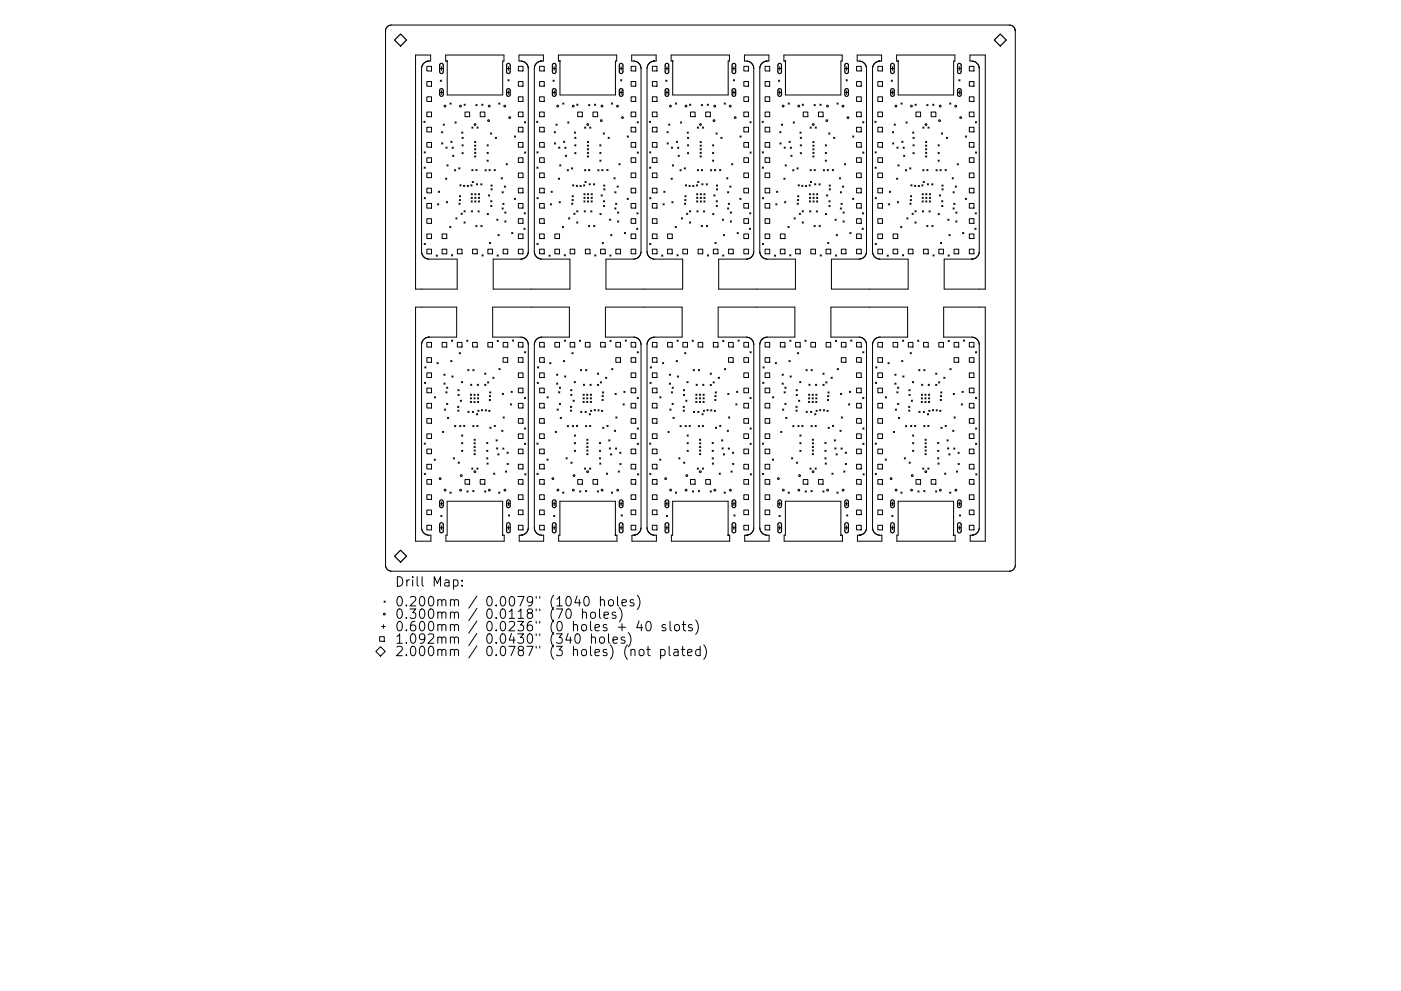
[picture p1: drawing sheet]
<svg xmlns="http://www.w3.org/2000/svg" width="297mm" height="210mm" viewBox="0 0 297 210" stroke-linecap="round" stroke-linejoin="round" font-family="sans-serif">
<defs><g id="words">
<g font-size="2.8">
<text x="83.7" y="124.5">Drill Map:</text>
<text x="83.7" y="128.7">0.200mm / 0.0079&quot; (1040 holes)</text>
<text x="83.7" y="131.3">0.300mm / 0.0118&quot; (70 holes)</text>
<text x="83.7" y="133.9">0.600mm / 0.0236&quot; (0 holes + 40 slots)</text>
<text x="83.7" y="136.6">1.092mm / 0.0430&quot; (340 holes)</text>
<text x="83.7" y="139.2">2.000mm / 0.0787&quot; (3 holes) (not plated)</text>
</g>
</g></defs>
<g fill="none" stroke="#000" stroke-width=".21">
<path d="M82.1 5.7l.9-.4h131a1.27 1.27 0 0 1 1.3 1.3v113.3a1.27 1.27 0 0 1-1.3 1.3h-131a1.27 1.27 0 0 1-1.3-1.3v-113.3zM88.1 11.7h3.2v1.2l-.7 .1-.6 .3-.5 .6-.1 .6v39.1l.4 .9 .9 .4 6.2 .1v6.3h-8.8zM90.5 14.1h1v1h-1zM90.5 17.3h1v1h-1zM93.2 14.5h.8M93.2 19.6h.8M93.3 17l.3 .3M93.6 17l-.3 .3M93.6 14.1v.8M93.6 19.2v.8M94.5 11.7h12.3v1.2h-.2v7.3h-11.8v-7.3h-.3zM107.4 14.5h.8"/>
<path d="M107.4 19.6h.8M107.7 16.9l.2 .3M107.8 14.1v.8M107.8 19.2v.8M107.9 16.9l-.2 .3M109.9 14.1h1v1h-1zM109.9 17.3h1v1h-1zM110 11.7h5.2v1.2l-.7 .1-.6 .3-.5 .6-.1 .6v39.2l.5 .8 .9 .5h6.1v6.3h-16.2v-6.3l6.1-.1 .9-.4 .4-1v-39l-.2-.6-.4-.6-.6-.3h-.8zM114.4 14.1h1v1h-1zM114.4 17.3h1v1h-1zM117.1 14.5h.8M117.1 19.6h.8"/>
<path d="M117.2 17l.3 .3M117.5 17l-.3 .3M117.5 14.1v.8M117.5 19.2v.8M118.4 11.7h12.4v1.2h-.3v7.3h-11.8v-7.3h-.3zM131.3 14.5h.8M131.3 19.6h.8M131.6 16.9l.2 .3M131.7 14.1v.8M131.7 19.2v.8M131.8 16.9l-.2 .3M133.8 14.1h1v1h-1z"/>
<path d="M133.8 17.3h1v1h-1zM133.9 11.7h5.2v1.2l-.7 .1-.6 .3-.4 .6-.2 .6v39.2l.5 .8 .9 .5h6.1v6.3h-16.2v-6.3l6.1-.1 .9-.4 .4-1v-39l-.2-.6-.4-.6-.6-.3h-.8zM138.3 14.1h1v1h-1zM138.3 17.3h1v1h-1zM141 14.5h.8M141 19.6h.8M141.2 17l.2 .3M141.4 17l-.2 .3M141.4 14.1v.8M141.4 19.2v.8M142.3 11.7h12.4v1.2h-.3v7.3h-11.8v-7.3h-.3zM155.2 14.5h.8"/>
<path d="M155.2 19.6h.8M155.5 16.9l.2 .3M155.6 14.1v.8M155.6 19.2v.8M155.7 16.9l-.2 .3M157.7 14.1h1v1h-1zM157.7 17.3h1v1h-1zM157.8 11.7h5.2v1.2l-.7 .1-.6 .3-.4 .6-.2 .6v39.2l.5 .8 .9 .5h6.1v6.3h-16.2v-6.3l6.1-.1 .9-.4 .4-1v-39l-.1-.6-.5-.6-.6-.3h-.8zM162.2 14.1h1v1h-1zM162.2 17.3h1v1h-1zM164.9 14.5h.8M164.9 19.6h.8"/>
<path d="M165.1 17l.2 .3M165.3 17l-.2 .3M165.3 14.1v.8M165.3 19.2v.8M166.2 11.7h12.4v1.2h-.3v7.3h-11.8v-7.3h-.3zM179.1 14.5h.8M179.1 19.6h.8M179.4 16.9l.2 .3M179.5 14.1v.8M179.5 19.2v.8M179.6 16.9l-.2 .3M181.6 14.1h1v1h-1z"/>
<path d="M181.6 17.3h1v1h-1zM181.7 11.7h5.2v1.2l-.7 .1-.6 .3-.4 .6-.2 .6v39.2l.5 .8 .9 .5h6.1v6.3h-16.2v-6.3l6.1-.1 .9-.4 .4-1v-39l-.1-.6-.5-.6-.6-.3h-.8zM186.1 14.1h1v1h-1zM186.1 17.3h1v1h-1zM188.8 14.5h.8M188.8 19.6h.8M189 17l.2 .3M189.2 17l-.2 .3M189.2 14.1v.8M189.2 19.2v.8M190.1 11.7h12.4v1.2h-.3v7.3h-11.8v-7.3h-.3zM203 14.5h.8"/>
<path d="M203 19.6h.8M203.3 16.9l.2 .3M203.4 14.1v.8M203.4 19.2v.8M203.5 16.9l-.2 .3M205.5 14.1h1v1h-1zM205.5 17.3h1v1h-1zM205.6 11.7h3.3v49.6h-8.7v-6.3l6.1-.1 .9-.4 .4-1v-39l-.1-.6-.5-.6-.6-.3h-.8zM89.9 25.7l.2 .3M89.9 32.2l.3 .3M89.9 35.5l.3 .2M90.1 25.7l-.2 .3"/>
<path d="M90.2 32.2l-.3 .3M90.2 35.5l-.3 .2M90.5 20.5h1v1h-1zM90.5 23.8h1v1h-1zM90.5 27h1v1h-1zM90.5 30.2h1v1h-1zM90.5 33.5h1v1h-1zM90.5 36.7h1v1h-1zM90.5 39.9h1v1h-1zM93.6 27.9l.3 .3M93.6 30.3l.3 .3M93.9 27.9l-.3 .3"/>
<path d="M93.9 30.3l-.3 .3M94 26.3l.2 .3M94.2 26.3l-.2 .3M94.5 37.8l.2 .2M94.5 31.2l.3 .3M94.7 37.8l-.2 .2M94.8 35l.2 .2M94.8 31.2l-.3 .3M95 35l-.2 .2M95.4 21.8l.3 .3M95.6 30l.2 .2M95.7 21.8l-.3 .3"/>
<path d="M95.8 30l-.2 .2M95.9 31.2l.2 .3M96 32.9l.2 .3M96.1 31.2l-.2 .3M96.2 32.9l-.2 .3M96.4 36l.2 .3M96.5 25.9l.2 .2M96.6 36l-.2 .3M96.7 25.9l-.2 .2M97.3 35.6l.2 .3M97.5 39.2l.3 .3M97.5 35.6l-.2 .3"/>
<path d="M97.8 39.2l-.3 .3M97.9 28l.2 .3M98 29.1l.2 .3M98 30.7l.2 .3M98 32.4l.2 .2M98.1 28l-.2 .3M98.2 29.1l-.2 .3M98.2 30.7l-.2 .3M98.2 32.4l-.2 .2M98.3 39.3l.2 .3M98.4 22.1l.2 .3M98.5 39.3l-.2 .3"/>
<path d="M98.6 23.8h1v1h-1zM98.6 22.1l-.2 .3M99.1 39.3l.2 .3M99.3 39.3l-.2 .3M99.8 39.2l.3 .3M100 26.9l.3 .3M100 36l.3 .2M100.1 39.2l-.3 .3M100.1 38.5l.3 .2M100.3 36l-.3 .2M100.3 26.9l-.3 .3M100.4 38.5l-.3 .2"/>
<path d="M100.6 30l.3 .3M100.6 30.8l.3 .2M100.6 31.5l.3 .3M100.6 32.3l.3 .3M100.6 33.1l.3 .2M100.9 30l-.3 .3M100.9 30.8l-.3 .2M100.9 31.5l-.3 .3M100.9 32.3l-.3 .3M100.9 33.1l-.3 .2M100.9 22.2l.2 .2M100.9 36l.2 .2"/>
<path d="M101 39l.2 .2M101.1 26.9l.3 .3M101.1 22.2l-.2 .2M101.1 36l-.2 .2M101.2 39l-.2 .2M101.4 26.9l-.3 .3M101.8 23.8h1v1h-1zM101.9 39l.3 .2M102.1 22.1l.3 .3M102.2 39l-.3 .2M102.4 22.1l-.3 .3M102.8 36l.3 .3"/>
<path d="M103.1 36l-.3 .3M103.3 30.7l.2 .3M103.3 32.3l.2 .3M103.3 34l.2 .2M103.5 30.7l-.2 .3M103.5 32.3l-.2 .3M103.5 34l-.2 .2M103.7 36l.2 .2M103.9 36l-.2 .2M104 28.2l.3 .3M104.1 39.2l.2 .3M104.3 28.2l-.3 .3"/>
<path d="M104.3 39.2l-.2 .3M104.8 36l.2 .2M105 36l-.2 .2M105 29.1l.3 .3M105.3 29.1l-.3 .3M105.7 21.8l.3 .3M106 21.8l-.3 .3M106.3 37.7l.2 .3M106.5 37.7l-.2 .3M106.9 39.5l.3 .2M107.2 39.5l-.3 .2M107.3 34.7l.3 .3"/>
<path d="M107.6 34.7l-.3 .3M109.1 28.8l.2 .3M109.3 28.8l-.2 .3M109.9 20.5h1v1h-1zM109.9 23.8h1v1h-1zM109.9 27h1v1h-1zM109.9 30.2h1v1h-1zM109.9 33.5h1v1h-1zM109.9 36.7h1v1h-1zM109.9 39.9h1v1h-1zM111.2 25.8l.2 .3M111.2 32.2l.3 .3"/>
<path d="M111.4 25.8l-.2 .3M111.5 32.2l-.3 .3M113.8 25.7l.2 .3M113.8 32.2l.3 .3M113.8 35.5l.3 .2M114 25.7l-.2 .3M114.1 32.2l-.3 .3M114.1 35.5l-.3 .2M114.4 20.5h1v1h-1zM114.4 23.8h1v1h-1zM114.4 27h1v1h-1zM114.4 30.2h1v1h-1z"/>
<path d="M114.4 33.5h1v1h-1zM114.4 36.7h1v1h-1zM114.4 39.9h1v1h-1zM117.5 27.9l.3 .3M117.5 30.3l.3 .3M117.8 27.9l-.3 .3M117.8 30.3l-.3 .3M117.9 26.3l.2 .3M118.1 26.3l-.2 .3M118.4 37.8l.2 .2M118.4 31.2l.3 .3M118.6 37.8l-.2 .2"/>
<path d="M118.7 35l.2 .2M118.7 31.2l-.3 .3M118.9 35l-.2 .2M119.3 21.8l.3 .3M119.5 30l.2 .2M119.6 21.8l-.3 .3M119.7 30l-.2 .2M119.8 31.2l.2 .3M119.9 32.9l.2 .3M120 31.2l-.2 .3M120.1 32.9l-.2 .3M120.3 36l.2 .3"/>
<path d="M120.4 25.9l.2 .2M120.5 36l-.2 .3M120.6 25.9l-.2 .2M121.2 35.6l.2 .3M121.4 39.2l.3 .3M121.4 35.6l-.2 .3M121.7 39.2l-.3 .3M121.8 28l.2 .3M121.9 32.4l.2 .2M121.9 29.1l.2 .3M121.9 30.7l.2 .3M122 28l-.2 .3"/>
<path d="M122.1 29.1l-.2 .3M122.1 30.7l-.2 .3M122.1 32.4l-.2 .2M122.2 39.3l.2 .3M122.3 22.1l.2 .3M122.4 39.3l-.2 .3M122.5 23.8h1v1h-1zM122.5 22.1l-.2 .3M123 39.3l.2 .3M123.2 39.3l-.2 .3M123.7 39.2l.3 .3M123.9 26.9l.3 .3"/>
<path d="M123.9 36l.3 .2M124 39.2l-.3 .3M124 38.5l.3 .2M124.2 36l-.3 .2M124.2 26.9l-.3 .3M124.3 38.5l-.3 .2M124.5 30l.3 .3M124.5 30.8l.3 .2M124.5 31.5l.3 .3M124.5 32.3l.3 .3M124.5 33.1l.3 .2M124.8 30.8l-.3 .2"/>
<path d="M124.8 30l-.3 .3M124.8 31.5l-.3 .3M124.8 32.3l-.3 .3M124.8 33.1l-.3 .2M124.8 22.2l.2 .2M124.8 36l.2 .2M124.9 39l.3 .2M125 26.9l.3 .3M125 22.2l-.2 .2M125 36l-.2 .2M125.2 39l-.3 .2M125.3 26.9l-.3 .3"/>
<path d="M125.7 23.8h1v1h-1zM125.8 39l.3 .2M126 22.1l.3 .3M126.1 39l-.3 .2M126.3 22.1l-.3 .3M126.7 36l.3 .3M127 36l-.3 .3M127.2 30.7l.2 .3M127.2 32.3l.2 .3M127.2 34l.2 .2M127.4 30.7l-.2 .3M127.4 32.3l-.2 .3"/>
<path d="M127.4 34l-.2 .2M127.6 36l.2 .2M127.8 36l-.2 .2M127.9 28.2l.3 .3M128 39.2l.2 .3M128.2 28.2l-.3 .3M128.2 39.2l-.2 .3M128.7 36l.2 .2M128.9 36l-.2 .2M128.9 29.1l.3 .3M129.2 29.1l-.3 .3M129.6 21.8l.3 .3"/>
<path d="M129.9 21.8l-.3 .3M130.2 37.7l.2 .3M130.4 37.7l-.2 .3M130.8 39.5l.3 .2M131.1 39.5l-.3 .2M131.2 34.7l.3 .3M131.5 34.7l-.3 .3M133 28.8l.2 .3M133.2 28.8l-.2 .3M133.8 20.5h1v1h-1zM133.8 23.8h1v1h-1zM133.8 27h1v1h-1z"/>
<path d="M133.8 30.2h1v1h-1zM133.8 33.5h1v1h-1zM133.8 36.7h1v1h-1zM133.8 39.9h1v1h-1zM135.1 25.8l.2 .3M135.1 32.2l.3 .3M135.3 25.8l-.2 .3M135.4 32.2l-.3 .3M137.7 25.7l.2 .3M137.7 32.2l.3 .3M137.7 35.5l.3 .2M137.9 25.7l-.2 .3"/>
<path d="M138 32.2l-.3 .3M138 35.5l-.3 .2M138.3 20.5h1v1h-1zM138.3 23.8h1v1h-1zM138.3 27h1v1h-1zM138.3 30.2h1v1h-1zM138.3 33.5h1v1h-1zM138.3 36.7h1v1h-1zM138.3 39.9h1v1h-1zM141.4 27.9l.3 .3M141.4 30.3l.3 .3M141.7 27.9l-.3 .3"/>
<path d="M141.7 30.3l-.3 .3M141.8 26.3l.2 .3M142 26.3l-.2 .3M142.3 37.8l.2 .2M142.3 31.2l.3 .3M142.5 37.8l-.2 .2M142.6 35l.2 .2M142.6 31.2l-.3 .3M142.8 35l-.2 .2M143.2 21.8l.3 .3M143.4 30l.2 .2M143.5 21.8l-.3 .3"/>
<path d="M143.6 30l-.2 .2M143.7 31.2l.2 .3M143.8 32.9l.2 .3M143.9 31.2l-.2 .3M144 32.9l-.2 .3M144.2 36l.2 .3M144.3 25.9l.2 .2M144.4 36l-.2 .3M144.5 25.9l-.2 .2M145.1 35.6l.2 .3M145.3 39.2l.3 .3M145.3 35.6l-.2 .3"/>
<path d="M145.6 39.2l-.3 .3M145.7 28l.2 .3M145.8 29.1l.2 .3M145.8 30.7l.2 .3M145.8 32.4l.2 .2M145.9 28l-.2 .3M146 29.1l-.2 .3M146 30.7l-.2 .3M146 32.4l-.2 .2M146.1 39.3l.2 .3M146.2 22.1l.2 .3M146.3 39.3l-.2 .3"/>
<path d="M146.4 23.8h1v1h-1zM146.4 22.1l-.2 .3M146.9 39.3l.2 .3M147.1 39.3l-.2 .3M147.6 39.2l.3 .3M147.8 26.9l.3 .3M147.8 36l.3 .2M147.9 39.2l-.3 .3M147.9 38.5l.3 .2M148.1 36l-.3 .2M148.1 26.9l-.3 .3M148.2 38.5l-.3 .2"/>
<path d="M148.4 30l.3 .3M148.4 30.8l.3 .2M148.4 31.5l.3 .3M148.4 32.3l.3 .3M148.4 33.1l.3 .2M148.7 32.3l-.3 .3M148.7 30l-.3 .3M148.7 30.8l-.3 .2M148.7 31.5l-.3 .3M148.7 33.1l-.3 .2M148.7 22.2l.3 .2M148.7 36l.3 .2"/>
<path d="M148.8 39l.3 .2M148.9 26.9l.3 .3M149 22.2l-.3 .2M149 36l-.3 .2M149.1 39l-.3 .2M149.2 26.9l-.3 .3M149.6 23.8h1v1h-1zM149.7 39l.3 .2M149.9 22.1l.3 .3M150 39l-.3 .2M150.2 22.1l-.3 .3M150.6 36l.3 .3"/>
<path d="M150.9 36l-.3 .3M151.1 30.7l.2 .3M151.1 32.3l.2 .3M151.1 34l.2 .2M151.3 30.7l-.2 .3M151.3 32.3l-.2 .3M151.3 34l-.2 .2M151.5 36l.2 .2M151.7 36l-.2 .2M151.8 28.2l.3 .3M151.9 39.2l.2 .3M152.1 28.2l-.3 .3"/>
<path d="M152.1 39.2l-.2 .3M152.6 36l.2 .2M152.8 36l-.2 .2M152.8 29.1l.3 .3M153.1 29.1l-.3 .3M153.5 21.8l.3 .3M153.8 21.8l-.3 .3M154.1 37.7l.2 .3M154.3 37.7l-.2 .3M154.7 39.5l.3 .2M155 39.5l-.3 .2M155.1 34.7l.3 .3"/>
<path d="M155.4 34.7l-.3 .3M156.9 28.8l.2 .3M157.1 28.8l-.2 .3M157.7 20.5h1v1h-1zM157.7 23.8h1v1h-1zM157.7 27h1v1h-1zM157.7 30.2h1v1h-1zM157.7 33.5h1v1h-1zM157.7 36.7h1v1h-1zM157.7 39.9h1v1h-1zM159 25.8l.3 .3M159 32.2l.3 .3"/>
<path d="M159.3 25.8l-.3 .3M159.3 32.2l-.3 .3M161.6 25.7l.2 .3M161.6 32.2l.3 .3M161.6 35.5l.3 .2M161.8 25.7l-.2 .3M161.9 32.2l-.3 .3M161.9 35.5l-.3 .2M162.2 20.5h1v1h-1zM162.2 23.8h1v1h-1zM162.2 27h1v1h-1zM162.2 30.2h1v1h-1z"/>
<path d="M162.2 33.5h1v1h-1zM162.2 36.7h1v1h-1zM162.2 39.9h1v1h-1zM165.3 27.9l.3 .3M165.3 30.3l.3 .3M165.6 27.9l-.3 .3M165.6 30.3l-.3 .3M165.7 26.3l.2 .3M165.9 26.3l-.2 .3M166.2 37.8l.2 .2M166.3 31.2l.2 .3M166.4 37.8l-.2 .2"/>
<path d="M166.5 35l.2 .2M166.5 31.2l-.2 .3M166.7 35l-.2 .2M167.1 21.8l.3 .3M167.3 30l.2 .2M167.4 21.8l-.3 .3M167.5 30l-.2 .2M167.6 31.2l.2 .3M167.7 32.9l.2 .3M167.8 31.2l-.2 .3M167.9 32.9l-.2 .3M168.1 36l.2 .3"/>
<path d="M168.2 25.9l.2 .2M168.3 36l-.2 .3M168.4 25.9l-.2 .2M169 35.6l.2 .3M169.2 39.2l.3 .3M169.2 35.6l-.2 .3M169.5 39.2l-.3 .3M169.6 28l.3 .3M169.7 32.4l.2 .2M169.7 29.1l.2 .3M169.7 30.7l.2 .3M169.9 28l-.3 .3"/>
<path d="M169.9 30.7l-.2 .3M169.9 29.1l-.2 .3M169.9 32.4l-.2 .2M170 39.3l.2 .3M170.1 22.1l.2 .3M170.2 39.3l-.2 .3M170.3 23.8h1v1h-1zM170.3 22.1l-.2 .3M170.8 39.3l.2 .3M171 39.3l-.2 .3M171.5 39.2l.3 .3M171.7 26.9l.3 .3"/>
<path d="M171.7 36l.3 .2M171.8 39.2l-.3 .3M171.8 38.5l.3 .2M172 36l-.3 .2M172 26.9l-.3 .3M172.1 38.5l-.3 .2M172.3 30l.3 .3M172.3 30.8l.3 .2M172.3 31.5l.3 .3M172.3 32.3l.3 .3M172.3 33.1l.3 .2M172.6 30.8l-.3 .2"/>
<path d="M172.6 32.3l-.3 .3M172.6 30l-.3 .3M172.6 31.5l-.3 .3M172.6 33.1l-.3 .2M172.6 22.2l.3 .2M172.6 36l.3 .2M172.7 39l.3 .2M172.8 26.9l.3 .3M172.9 22.2l-.3 .2M172.9 36l-.3 .2M173 39l-.3 .2M173.1 26.9l-.3 .3"/>
<path d="M173.5 23.8h1v1h-1zM173.6 39l.3 .2M173.8 22.1l.3 .3M173.9 39l-.3 .2M174.1 22.1l-.3 .3M174.5 36l.3 .3M174.8 36l-.3 .3M175 30.7l.2 .3M175 32.3l.2 .3M175 34l.2 .2M175.2 32.3l-.2 .3M175.2 30.7l-.2 .3"/>
<path d="M175.2 34l-.2 .2M175.4 36l.2 .2M175.6 36l-.2 .2M175.7 28.2l.3 .3M175.8 39.2l.3 .3M176 28.2l-.3 .3M176.1 39.2l-.3 .3M176.5 36l.2 .2M176.7 36l-.2 .2M176.7 29.1l.3 .3M177 29.1l-.3 .3M177.5 21.8l.2 .3"/>
<path d="M177.7 21.8l-.2 .3M178 37.7l.2 .3M178.2 37.7l-.2 .3M178.6 39.5l.3 .2M178.9 39.5l-.3 .2M179 34.7l.3 .3M179.3 34.7l-.3 .3M180.8 28.8l.2 .3M181 28.8l-.2 .3M181.6 20.5h1v1h-1zM181.6 23.8h1v1h-1zM181.6 27h1v1h-1z"/>
<path d="M181.6 30.2h1v1h-1zM181.6 33.5h1v1h-1zM181.6 36.7h1v1h-1zM181.6 39.9h1v1h-1zM182.9 25.8l.3 .3M182.9 32.2l.3 .3M183.2 25.8l-.3 .3M183.2 32.2l-.3 .3M185.5 25.7l.2 .3M185.5 32.2l.3 .3M185.5 35.5l.3 .2M185.7 25.7l-.2 .3"/>
<path d="M185.8 32.2l-.3 .3M185.8 35.5l-.3 .2M186.1 20.5h1v1h-1zM186.1 23.8h1v1h-1zM186.1 27h1v1h-1zM186.1 30.2h1v1h-1zM186.1 33.5h1v1h-1zM186.1 36.7h1v1h-1zM186.1 39.9h1v1h-1zM189.2 27.9l.3 .3M189.3 30.3l.2 .3M189.5 27.9l-.3 .3"/>
<path d="M189.5 30.3l-.2 .3M189.6 26.3l.2 .3M189.8 26.3l-.2 .3M190.1 37.8l.2 .2M190.2 31.2l.2 .3M190.3 37.8l-.2 .2M190.4 35l.2 .2M190.4 31.2l-.2 .3M190.6 35l-.2 .2M191 21.8l.3 .3M191.2 30l.3 .2M191.3 21.8l-.3 .3"/>
<path d="M191.5 30l-.3 .2M191.5 31.2l.2 .3M191.6 32.9l.2 .3M191.7 31.2l-.2 .3M191.8 32.9l-.2 .3M192 36l.2 .3M192.1 25.9l.2 .2M192.2 36l-.2 .3M192.3 25.9l-.2 .2M192.9 35.6l.2 .3M193.1 39.2l.3 .3M193.1 35.6l-.2 .3"/>
<path d="M193.4 39.2l-.3 .3M193.5 28l.3 .3M193.6 29.1l.2 .3M193.6 30.7l.2 .3M193.6 32.4l.2 .2M193.8 28l-.3 .3M193.8 30.7l-.2 .3M193.8 29.1l-.2 .3M193.8 32.4l-.2 .2M193.9 39.3l.2 .3M194 22.1l.3 .3M194.1 39.3l-.2 .3"/>
<path d="M194.2 23.8h1v1h-1zM194.3 22.1l-.3 .3M194.7 39.3l.2 .3M194.9 39.3l-.2 .3M195.4 39.2l.3 .3M195.7 26.9l.2 .3M195.7 36l.2 .2M195.7 39.2l-.3 .3M195.7 38.5l.3 .2M195.9 26.9l-.2 .3M195.9 36l-.2 .2M196 38.5l-.3 .2"/>
<path d="M196.2 30l.3 .3M196.2 30.8l.3 .2M196.2 31.5l.3 .3M196.2 32.3l.3 .3M196.2 33.1l.3 .2M196.5 30.8l-.3 .2M196.5 32.3l-.3 .3M196.5 30l-.3 .3M196.5 31.5l-.3 .3M196.5 33.1l-.3 .2M196.5 22.2l.3 .2M196.5 36l.3 .2"/>
<path d="M196.6 39l.3 .2M196.7 26.9l.3 .3M196.8 22.2l-.3 .2M196.8 36l-.3 .2M196.9 39l-.3 .2M197 26.9l-.3 .3M197.4 23.8h1v1h-1zM197.5 39l.3 .2M197.8 22.1l.2 .3M197.8 39l-.3 .2M198 22.1l-.2 .3M198.5 36l.2 .3"/>
<path d="M198.7 36l-.2 .3M198.9 30.7l.2 .3M198.9 32.3l.2 .3M198.9 34l.2 .2M199.1 32.3l-.2 .3M199.1 30.7l-.2 .3M199.1 34l-.2 .2M199.3 36l.2 .2M199.5 36l-.2 .2M199.6 28.2l.3 .3M199.7 39.2l.3 .3M199.9 28.2l-.3 .3"/>
<path d="M200 39.2l-.3 .3M200.4 36l.2 .2M200.6 36l-.2 .2M200.6 29.1l.3 .3M200.9 29.1l-.3 .3M201.4 21.8l.2 .3M201.6 21.8l-.2 .3M201.9 37.7l.2 .3M202.1 37.7l-.2 .3M202.5 39.5l.3 .2M202.8 39.5l-.3 .2M202.9 34.7l.3 .3"/>
<path d="M203.2 34.7l-.3 .3M204.7 28.8l.2 .3M204.9 28.8l-.2 .3M205.5 20.5h1v1h-1zM205.5 23.8h1v1h-1zM205.5 27h1v1h-1zM205.5 30.2h1v1h-1zM205.5 33.5h1v1h-1zM205.5 36.7h1v1h-1zM205.5 39.9h1v1h-1zM206.8 25.8l.3 .3M206.8 32.2l.3 .3"/>
<path d="M207.1 25.8l-.3 .3M207.1 32.2l-.3 .3M89.9 51.6l.3 .3M89.9 41.9l.3 .3M90.2 51.6l-.3 .3M90.2 41.9l-.3 .3M90.5 43.2h1v1h-1zM90.5 46.4h1v1h-1zM90.5 49.6h1v1h-1zM90.5 52.9h1v1h-1zM92.5 54.1l.2 .3M92.7 54.1l-.2 .3"/>
<path d="M92.8 43.2l.2 .3M92.9 40.6l.3 .2M93 43.2l-.2 .3M93.2 40.6l-.3 .2M93.7 52.9h1v1h-1zM93.7 49.6h1v1h-1zM94.6 42.8l.3 .2M94.9 42.8l-.3 .2M95.3 48.1l.3 .2M95.6 48.1l-.3 .2M95.7 54l.3 .3M96 54l-.3 .3"/>
<path d="M96.6 46.2l.3 .3M96.9 46.2l-.3 .3M97 52.9h1v1h-1zM97.3 43.1l.3 .3M97.4 42.3l.2 .3M97.4 41.5l.3 .3M97.6 43.1l-.3 .3M97.6 42.3l-.2 .3M97.7 41.5l-.3 .3M97.8 45.2l.2 .3M98 45.2l-.2 .3M98.4 44.7l.2 .3"/>
<path d="M98.4 47.1l.2 .2M98.6 44.7l-.2 .3M98.6 47.1l-.2 .2M99.9 42.6l.2 .3M99.9 41.9l.2 .2M99.9 41.1l.3 .2M99.9 44.7l.3 .3M100.1 42.6l-.2 .3M100.1 41.9l-.2 .2M100.2 41.1l-.3 .2M100.2 52.9h1v1h-1zM100.2 44.7l-.3 .3"/>
<path d="M100.7 42.6l.2 .3M100.7 41.9l.2 .2M100.7 41.1l.2 .2M100.9 47.8l.2 .3M100.9 41.9l-.2 .2M100.9 41.1l-.2 .2M100.9 42.6l-.2 .3M101.1 47.8l-.2 .3M101.3 44.7l.3 .3M101.4 42.6l.3 .3M101.4 41.9l.3 .2M101.4 41.1l.3 .2"/>
<path d="M101.6 44.7l-.3 .3M101.7 42.6l-.3 .3M101.7 41.9l-.3 .2M101.7 41.1l-.3 .2M102 47.8l.2 .3M102.2 54.1l.2 .2M102.2 47.8l-.2 .3M102.4 54.1l-.2 .2M103.3 45.3l.3 .2M103.4 52.9h1v1h-1zM103.5 41.3l.3 .3M103.6 45.3l-.3 .2"/>
<path d="M103.8 51.4l.2 .3M103.8 41.3l-.3 .3M104 51.4l-.2 .3M104 42.6l.3 .2M104 43.6l.3 .2M104.1 40l.3 .3M104.3 42.6l-.3 .2M104.3 43.6l-.3 .2M104.4 40l-.3 .3M105.3 46.5l.3 .2M105.4 54.1l.3 .2M105.6 49.8l.2 .2"/>
<path d="M105.6 46.5l-.3 .2M105.7 54.1l-.3 .2M105.8 49.8l-.2 .2M106.4 44.1l.3 .3M106.4 40.7l.3 .2M106.6 43.1l.3 .3M106.7 52.9h1v1h-1zM106.7 44.1l-.3 .3M106.7 40.7l-.3 .2M106.9 43.1l-.3 .3M107 45l.3 .2M107 46.9l.3 .2"/>
<path d="M107.3 45l-.3 .2M107.3 46.9l-.3 .2M108.5 49.3l.2 .3M108.7 49.3l-.2 .3M109.1 42.1l.2 .2M109.3 42.1l-.2 .2M109.9 43.2h1v1h-1zM109.9 46.4h1v1h-1zM109.9 49.6h1v1h-1zM109.9 52.9h1v1h-1zM111.1 48.4l.2 .3M111.1 45.1l.3 .3"/>
<path d="M111.3 48.4l-.2 .3M111.4 45.1l-.3 .3M113.8 51.6l.3 .3M113.8 41.9l.3 .3M114.1 51.6l-.3 .3M114.1 41.9l-.3 .3M114.4 43.2h1v1h-1zM114.4 46.4h1v1h-1zM114.4 49.6h1v1h-1zM114.4 52.9h1v1h-1zM116.4 54.1l.2 .3M116.6 54.1l-.2 .3"/>
<path d="M116.7 43.2l.2 .3M116.8 40.6l.3 .2M116.9 43.2l-.2 .3M117.1 40.6l-.3 .2M117.6 52.9h1v1h-1zM117.6 49.6h1v1h-1zM118.5 42.8l.3 .2M118.8 42.8l-.3 .2M119.2 48.1l.3 .2M119.5 48.1l-.3 .2M119.6 54l.3 .3M119.9 54l-.3 .3"/>
<path d="M120.6 46.2l.2 .3M120.8 46.2l-.2 .3M120.9 52.9h1v1h-1zM121.2 43.1l.3 .3M121.3 42.3l.2 .3M121.3 41.5l.3 .3M121.5 43.1l-.3 .3M121.5 42.3l-.2 .3M121.6 41.5l-.3 .3M121.7 45.2l.2 .3M121.9 45.2l-.2 .3M122.3 44.7l.2 .3"/>
<path d="M122.3 47.1l.2 .2M122.5 44.7l-.2 .3M122.5 47.1l-.2 .2M123.8 42.6l.2 .3M123.8 41.9l.3 .2M123.8 41.1l.3 .2M123.9 44.7l.2 .3M124 42.6l-.2 .3M124.1 41.9l-.3 .2M124.1 41.1l-.3 .2M124.1 52.9h1v1h-1zM124.1 44.7l-.2 .3"/>
<path d="M124.6 42.6l.2 .3M124.6 41.9l.2 .2M124.6 41.1l.2 .2M124.8 47.8l.2 .3M124.8 41.9l-.2 .2M124.8 41.1l-.2 .2M124.8 42.6l-.2 .3M125 47.8l-.2 .3M125.3 44.7l.2 .3M125.3 42.6l.3 .3M125.3 41.9l.3 .2M125.3 41.1l.3 .2"/>
<path d="M125.5 44.7l-.2 .3M125.6 42.6l-.3 .3M125.6 41.9l-.3 .2M125.6 41.1l-.3 .2M125.9 47.8l.2 .3M126.1 54.1l.2 .2M126.1 47.8l-.2 .3M126.3 54.1l-.2 .2M127.2 45.3l.3 .2M127.3 52.9h1v1h-1zM127.4 41.3l.3 .3M127.5 45.3l-.3 .2"/>
<path d="M127.7 51.4l.2 .3M127.7 41.3l-.3 .3M127.9 51.4l-.2 .3M127.9 42.6l.3 .2M128 43.6l.2 .2M128 40l.3 .3M128.2 42.6l-.3 .2M128.2 43.6l-.2 .2M128.3 40l-.3 .3M129.2 46.5l.3 .2M129.3 54.1l.3 .2M129.5 49.8l.2 .2"/>
<path d="M129.5 46.5l-.3 .2M129.6 54.1l-.3 .2M129.7 49.8l-.2 .2M130.3 44.1l.3 .3M130.4 40.7l.2 .2M130.5 43.1l.3 .3M130.6 52.9h1v1h-1zM130.6 44.1l-.3 .3M130.6 40.7l-.2 .2M130.8 43.1l-.3 .3M130.9 45l.3 .2M130.9 46.9l.3 .2"/>
<path d="M131.2 45l-.3 .2M131.2 46.9l-.3 .2M132.4 49.3l.2 .3M132.6 49.3l-.2 .3M133 42.1l.2 .2M133.2 42.1l-.2 .2M133.8 43.2h1v1h-1zM133.8 46.4h1v1h-1zM133.8 49.6h1v1h-1zM133.8 52.9h1v1h-1zM135 48.4l.2 .3M135 45.1l.3 .3"/>
<path d="M135.2 48.4l-.2 .3M135.3 45.1l-.3 .3M137.7 51.6l.3 .3M137.8 41.9l.2 .3M138 51.6l-.3 .3M138 41.9l-.2 .3M138.3 43.2h1v1h-1zM138.3 46.4h1v1h-1zM138.3 49.6h1v1h-1zM138.3 52.9h1v1h-1zM140.3 54.1l.2 .3M140.5 54.1l-.2 .3"/>
<path d="M140.6 43.2l.2 .3M140.7 40.6l.3 .2M140.8 43.2l-.2 .3M141 40.6l-.3 .2M141.5 52.9h1v1h-1zM141.6 49.6h.9v1h-.9zM142.4 42.8l.3 .2M142.7 42.8l-.3 .2M143.1 48.1l.3 .2M143.4 48.1l-.3 .2M143.5 54l.3 .3M143.8 54l-.3 .3"/>
<path d="M144.5 46.2l.2 .3M144.7 46.2l-.2 .3M144.8 52.9h1v1h-1zM145.1 43.1l.3 .3M145.2 42.3l.2 .3M145.2 41.5l.3 .3M145.4 43.1l-.3 .3M145.4 42.3l-.2 .3M145.5 41.5l-.3 .3M145.6 45.2l.2 .3M145.8 45.2l-.2 .3M146.2 44.7l.2 .3"/>
<path d="M146.2 47.1l.2 .2M146.4 44.7l-.2 .3M146.4 47.1l-.2 .2M147.7 42.6l.2 .3M147.7 41.9l.3 .2M147.7 41.1l.3 .2M147.8 44.7l.2 .3M147.9 42.6l-.2 .3M148 41.9l-.3 .2M148 41.1l-.3 .2M148 52.9h1v1h-1zM148 44.7l-.2 .3"/>
<path d="M148.5 42.6l.2 .3M148.5 41.9l.2 .2M148.5 41.1l.2 .2M148.7 47.8l.2 .3M148.7 41.9l-.2 .2M148.7 41.1l-.2 .2M148.7 42.6l-.2 .3M148.9 47.8l-.2 .3M149.2 44.7l.2 .3M149.2 42.6l.3 .3M149.2 41.9l.3 .2M149.2 41.1l.3 .2"/>
<path d="M149.4 44.7l-.2 .3M149.5 42.6l-.3 .3M149.5 41.9l-.3 .2M149.5 41.1l-.3 .2M149.8 47.8l.2 .3M150 54.1l.3 .2M150 47.8l-.2 .3M150.3 54.1l-.3 .2M151.1 45.3l.3 .2M151.2 52.9h1v1h-1zM151.3 41.3l.3 .3M151.4 45.3l-.3 .2"/>
<path d="M151.6 51.4l.2 .3M151.6 41.3l-.3 .3M151.8 51.4l-.2 .3M151.8 42.6l.3 .2M151.9 43.6l.2 .2M151.9 40l.3 .3M152.1 42.6l-.3 .2M152.1 43.6l-.2 .2M152.2 40l-.3 .3M153.1 46.5l.3 .2M153.2 54.1l.3 .2M153.4 49.8l.2 .2"/>
<path d="M153.4 46.5l-.3 .2M153.5 54.1l-.3 .2M153.6 49.8l-.2 .2M154.2 44.1l.3 .3M154.3 40.7l.2 .2M154.4 43.1l.3 .3M154.5 52.9h1v1h-1zM154.5 44.1l-.3 .3M154.5 40.7l-.2 .2M154.7 43.1l-.3 .3M154.8 45l.3 .2M154.8 46.9l.3 .2"/>
<path d="M155.1 45l-.3 .2M155.1 46.9l-.3 .2M156.3 49.3l.2 .3M156.5 49.3l-.2 .3M156.9 42.1l.2 .2M157.1 42.1l-.2 .2M157.7 43.2h1v1h-1zM157.7 46.4h1v1h-1zM157.7 49.6h1v1h-1zM157.7 52.9h1v1h-1zM158.9 48.4l.2 .3M158.9 45.1l.3 .3"/>
<path d="M159.1 48.4l-.2 .3M159.2 45.1l-.3 .3M161.6 51.6l.3 .3M161.7 41.9l.2 .3M161.9 51.6l-.3 .3M161.9 41.9l-.2 .3M162.2 43.2h1v1h-1zM162.2 46.4h1v1h-1zM162.2 49.6h1v1h-1zM162.2 52.9h1v1h-1zM164.2 54.1l.2 .3M164.4 54.1l-.2 .3"/>
<path d="M164.5 43.2l.2 .3M164.6 40.6l.3 .2M164.7 43.2l-.2 .3M164.9 40.6l-.3 .2M165.4 52.9h1v1h-1zM165.5 49.6h.9v1h-.9zM166.4 42.8l.2 .2M166.6 42.8l-.2 .2M167.1 48.1l.2 .2M167.3 48.1l-.2 .2M167.4 54l.3 .3M167.7 54l-.3 .3"/>
<path d="M168.4 46.2l.2 .3M168.6 46.2l-.2 .3M168.7 52.9h1v1h-1zM169 43.1l.3 .3M169.1 42.3l.2 .3M169.1 41.5l.3 .3M169.3 43.1l-.3 .3M169.3 42.3l-.2 .3M169.4 41.5l-.3 .3M169.5 45.2l.2 .3M169.7 45.2l-.2 .3M170.1 44.7l.2 .3"/>
<path d="M170.1 47.1l.2 .2M170.3 44.7l-.2 .3M170.3 47.1l-.2 .2M171.6 42.6l.3 .3M171.6 41.9l.3 .2M171.6 41.1l.3 .2M171.7 44.7l.2 .3M171.9 42.6l-.3 .3M171.9 41.9l-.3 .2M171.9 41.1l-.3 .2M171.9 52.9h1v1h-1zM171.9 44.7l-.2 .3"/>
<path d="M172.4 42.6l.2 .3M172.4 41.9l.2 .2M172.4 41.1l.2 .2M172.6 47.8l.2 .3M172.6 41.9l-.2 .2M172.6 41.1l-.2 .2M172.6 42.6l-.2 .3M172.8 47.8l-.2 .3M173.1 44.7l.2 .3M173.1 42.6l.3 .3M173.1 41.9l.3 .2M173.1 41.1l.3 .2"/>
<path d="M173.3 44.7l-.2 .3M173.4 42.6l-.3 .3M173.4 41.9l-.3 .2M173.4 41.1l-.3 .2M173.7 47.8l.2 .3M173.9 54.1l.3 .2M173.9 47.8l-.2 .3M174.2 54.1l-.3 .2M175 45.3l.3 .2M175.1 52.9h1v1h-1zM175.2 41.3l.3 .3M175.3 45.3l-.3 .2"/>
<path d="M175.5 51.4l.2 .3M175.5 41.3l-.3 .3M175.7 51.4l-.2 .3M175.7 42.6l.3 .2M175.8 43.6l.2 .2M175.8 40l.3 .3M176 42.6l-.3 .2M176 43.6l-.2 .2M176.1 40l-.3 .3M177 46.5l.3 .2M177.1 54.1l.3 .2M177.3 49.8l.2 .2"/>
<path d="M177.3 46.5l-.3 .2M177.4 54.1l-.3 .2M177.5 49.8l-.2 .2M178.2 44.1l.2 .3M178.2 40.7l.2 .2M178.3 43.1l.3 .3M178.4 52.9h1v1h-1zM178.4 44.1l-.2 .3M178.4 40.7l-.2 .2M178.6 43.1l-.3 .3M178.7 45l.3 .2M178.7 46.9l.3 .2"/>
<path d="M179 45l-.3 .2M179 46.9l-.3 .2M180.2 49.3l.2 .3M180.4 49.3l-.2 .3M180.8 42.1l.2 .2M181 42.1l-.2 .2M181.6 43.2h1v1h-1zM181.6 46.4h1v1h-1zM181.6 49.6h1v1h-1zM181.6 52.9h1v1h-1zM182.8 48.4l.2 .3M182.8 45.1l.3 .3"/>
<path d="M183 48.4l-.2 .3M183.1 45.1l-.3 .3M185.5 51.6l.3 .3M185.6 41.9l.2 .3M185.8 51.6l-.3 .3M185.8 41.9l-.2 .3M186.1 43.2h1v1h-1zM186.1 46.4h1v1h-1zM186.1 49.6h1v1h-1zM186.1 52.9h1v1h-1zM188.1 54.1l.2 .3M188.3 54.1l-.2 .3"/>
<path d="M188.4 43.2l.2 .3M188.6 40.6l.2 .2M188.6 43.2l-.2 .3M188.8 40.6l-.2 .2M189.4 52.9h.9v1h-.9zM189.4 49.6h.9v1h-.9zM190.3 42.8l.2 .2M190.5 42.8l-.2 .2M191 48.1l.2 .2M191.2 48.1l-.2 .2M191.3 54l.3 .3M191.6 54l-.3 .3"/>
<path d="M192.3 46.2l.2 .3M192.5 46.2l-.2 .3M192.6 52.9h1v1h-1zM192.9 43.1l.3 .3M193 42.3l.2 .3M193 41.5l.3 .3M193.2 43.1l-.3 .3M193.2 42.3l-.2 .3M193.3 41.5l-.3 .3M193.4 45.2l.2 .3M193.6 45.2l-.2 .3M194 44.7l.2 .3"/>
<path d="M194 47.1l.2 .2M194.2 44.7l-.2 .3M194.2 47.1l-.2 .2M195.5 42.6l.3 .3M195.5 41.9l.3 .2M195.5 41.1l.3 .2M195.6 44.7l.2 .3M195.8 42.6l-.3 .3M195.8 41.9l-.3 .2M195.8 41.1l-.3 .2M195.8 52.9h1v1h-1zM195.8 44.7l-.2 .3"/>
<path d="M196.3 42.6l.2 .3M196.3 41.9l.2 .2M196.3 41.1l.2 .2M196.5 47.8l.2 .3M196.5 41.9l-.2 .2M196.5 41.1l-.2 .2M196.5 42.6l-.2 .3M196.7 47.8l-.2 .3M197 44.7l.2 .3M197 42.6l.3 .3M197 41.9l.3 .2M197 41.1l.3 .2"/>
<path d="M197.2 44.7l-.2 .3M197.3 42.6l-.3 .3M197.3 41.9l-.3 .2M197.3 41.1l-.3 .2M197.6 47.8l.2 .3M197.8 54.1l.3 .2M197.8 47.8l-.2 .3M198.1 54.1l-.3 .2M198.9 45.3l.3 .2M199 52.9h1v1h-1zM199.2 41.3l.2 .3M199.2 45.3l-.3 .2"/>
<path d="M199.4 51.4l.2 .3M199.4 41.3l-.2 .3M199.6 51.4l-.2 .3M199.6 42.6l.3 .2M199.7 43.6l.2 .2M199.7 40l.3 .3M199.9 42.6l-.3 .2M199.9 43.6l-.2 .2M200 40l-.3 .3M200.9 46.5l.3 .2M201 54.1l.3 .2M201.2 49.8l.2 .2"/>
<path d="M201.2 46.5l-.3 .2M201.3 54.1l-.3 .2M201.4 49.8l-.2 .2M202.1 44.1l.2 .3M202.1 40.7l.2 .2M202.2 43.1l.3 .3M202.3 52.9h1v1h-1zM202.3 44.1l-.2 .3M202.3 40.7l-.2 .2M202.5 43.1l-.3 .3M202.6 45l.3 .2M202.6 46.9l.3 .2"/>
<path d="M202.9 45l-.3 .2M202.9 46.9l-.3 .2M204.1 49.3l.2 .3M204.3 49.3l-.2 .3M204.7 42.1l.2 .2M204.9 42.1l-.2 .2M205.5 43.2h1v1h-1zM205.5 46.4h1v1h-1zM205.5 49.6h1v1h-1zM205.5 52.9h1v1h-1zM206.7 48.4l.2 .3M206.8 45.1l.2 .3"/>
<path d="M206.9 48.4l-.2 .3M207 45.1l-.2 .3M88.1 65.2h8.7v6.3l-6.1 .1-.9 .4-.4 1v39l.1 .6 .5 .6 .6 .3 .8 .1v1.2h-3.3zM90.1 77.8l.2 .3M90.3 77.8l-.2 .3M90.5 72.6h1v1h-1zM90.5 75.9h1v1h-1zM90.5 79.1h1v1h-1zM92.7 76.9l.2 .3M92.9 76.9l-.2 .3M93.7 72.6h1v1h-1zM94.1 79.4l.3 .2"/>
<path d="M94.4 79.4l-.3 .2M95.6 76.5l.2 .2M95.7 72.2l.3 .2M95.8 79.8l.3 .2M95.8 76.5l-.2 .2M96 72.2l-.3 .2M96.1 79.8l-.3 .2M97 72.6h1v1h-1zM97.4 74.8l.2 .3M97.6 74.8l-.2 .3M98.9 72.2l.3 .2M99.2 78.4l.2 .3"/>
<path d="M99.2 72.2l-.3 .2M99.4 78.4l-.2 .3M100.2 72.6h1v1h-1zM100.3 78.4l.2 .3M100.5 78.4l-.2 .3M102.8 79.2l.2 .2M103 79.2l-.2 .2M103.4 72.6h1v1h-1zM104.5 65.2h16.2v6.3l-6.1 .1-.9 .4-.4 1v39l.1 .6 .5 .6 .6 .3 .8 .1v1.2h-5.2v-1.2l.7-.1 .6-.3 .4-.6 .2-.6v-39.2l-.5-.8-.9-.5h-6.1zM105.4 72.2l.3 .3M105.7 72.2l-.3 .3M105.8 78.2l.2 .2"/>
<path d="M106 78.2l-.2 .2M106.7 75.9h.9v1h-.9zM106.7 72.6h1v1h-1zM108.7 72.1l.2 .3M108.9 72.1l-.2 .3M109.9 72.6h1v1h-1zM109.9 75.9h1v1h-1zM109.9 79.1h1v1h-1zM111.2 74.6l.3 .3M111.5 74.6l-.3 .3M114 77.8l.2 .3M114.2 77.8l-.2 .3"/>
<path d="M114.4 72.6h1v1h-1zM114.4 75.9h1v1h-1zM114.4 79.1h1v1h-1zM116.6 76.9l.2 .3M116.8 76.9l-.2 .3M117.6 72.6h1v1h-1zM118 79.4l.3 .2M118.3 79.4l-.3 .2M119.5 76.5l.2 .2M119.6 72.2l.3 .2M119.7 79.8l.3 .2M119.7 76.5l-.2 .2"/>
<path d="M119.9 72.2l-.3 .2M120 79.8l-.3 .2M120.9 72.6h1v1h-1zM121.3 74.8l.2 .3M121.5 74.8l-.2 .3M122.8 72.2l.3 .2M123.1 78.4l.2 .3M123.1 72.2l-.3 .2M123.3 78.4l-.2 .3M124.1 72.6h1v1h-1zM124.2 78.4l.2 .3M124.4 78.4l-.2 .3"/>
<path d="M126.7 79.2l.2 .2M126.9 79.2l-.2 .2M127.3 72.6h1v1h-1zM128.4 65.2h16.2v6.3l-6.1 .1-.9 .4-.4 1v39l.2 .6 .4 .6 .6 .3 .8 .1v1.2h-5.2v-1.2l.7-.1 .6-.3 .4-.6 .2-.6v-39.2l-.5-.8-.9-.5h-6.1zM129.3 72.2l.3 .3M129.6 72.2l-.3 .3M129.7 78.2l.2 .2M129.9 78.2l-.2 .2M130.6 75.9h.9v1h-.9zM130.6 72.6h1v1h-1zM132.6 72.1l.2 .3M132.8 72.1l-.2 .3"/>
<path d="M133.8 72.6h1v1h-1zM133.8 75.9h1v1h-1zM133.8 79.1h1v1h-1zM135.1 74.6l.3 .3M135.4 74.6l-.3 .3M137.9 77.8l.2 .3M138.1 77.8l-.2 .3M138.3 72.6h1v1h-1zM138.3 75.9h1v1h-1zM138.3 79.1h1v1h-1zM140.5 76.9l.2 .3M140.7 76.9l-.2 .3"/>
<path d="M141.5 72.6h1v1h-1zM141.9 79.4l.3 .2M142.2 79.4l-.3 .2M143.4 76.5l.2 .2M143.5 72.2l.3 .2M143.6 79.8l.3 .2M143.6 76.5l-.2 .2M143.8 72.2l-.3 .2M143.9 79.8l-.3 .2M144.8 72.6h1v1h-1zM145.2 74.8l.2 .3M145.4 74.8l-.2 .3"/>
<path d="M146.8 72.2l.2 .2M147 78.4l.2 .3M147 72.2l-.2 .2M147.2 78.4l-.2 .3M148 72.6h1v1h-1zM148.1 78.4l.2 .3M148.3 78.4l-.2 .3M150.6 79.2l.2 .2M150.8 79.2l-.2 .2M151.2 72.6h1v1h-1zM152.3 65.2h16.2v6.3l-6.1 .1-.9 .4-.4 1v39l.2 .6 .4 .6 .6 .3 .8 .1v1.2h-5.2v-1.2l.7-.1 .6-.3 .5-.6 .1-.6v-39.2l-.5-.8-.9-.5h-6.1zM153.2 72.2l.3 .3"/>
<path d="M153.5 72.2l-.3 .3M153.6 78.2l.3 .2M153.9 78.2l-.3 .2M154.5 75.9h1v1h-1zM154.5 72.6h1v1h-1zM156.5 72.1l.2 .3M156.7 72.1l-.2 .3M157.7 72.6h1v1h-1zM157.7 75.9h1v1h-1zM157.7 79.1h1v1h-1zM159 74.6l.3 .3M159.3 74.6l-.3 .3"/>
<path d="M161.8 77.8l.2 .3M162 77.8l-.2 .3M162.2 72.6h1v1h-1zM162.2 75.9h1v1h-1zM162.2 79.1h1v1h-1zM164.4 76.9l.2 .3M164.6 76.9l-.2 .3M165.4 72.6h1v1h-1zM165.8 79.4l.3 .2M166.1 79.4l-.3 .2M167.3 76.5l.2 .2M167.4 72.2l.3 .2"/>
<path d="M167.5 79.8l.3 .2M167.5 76.5l-.2 .2M167.7 72.2l-.3 .2M167.8 79.8l-.3 .2M168.7 72.6h1v1h-1zM169.1 74.8l.2 .3M169.3 74.8l-.2 .3M170.7 72.2l.2 .2M170.9 78.4l.2 .3M170.9 72.2l-.2 .2M171.1 78.4l-.2 .3M171.9 72.6h1v1h-1z"/>
<path d="M172 78.4l.2 .3M172.2 78.4l-.2 .3M174.5 79.2l.2 .2M174.7 79.2l-.2 .2M175.1 72.6h1v1h-1zM176.2 65.2h16.2v6.3l-6.1 .1-.9 .4-.4 1v39l.2 .6 .4 .6 .6 .3 .8 .1v1.2h-5.2v-1.2l.7-.1 .6-.3 .5-.6 .1-.6v-39.2l-.5-.8-.9-.5h-6.1zM177.1 72.2l.3 .3M177.4 72.2l-.3 .3M177.5 78.2l.3 .2M177.8 78.2l-.3 .2M178.4 75.9h1v1h-1zM178.4 72.6h1v1h-1z"/>
<path d="M180.4 72.1l.2 .3M180.6 72.1l-.2 .3M181.6 72.6h1v1h-1zM181.6 75.9h1v1h-1zM181.6 79.1h1v1h-1zM182.9 74.6l.3 .3M183.2 74.6l-.3 .3M185.7 77.8l.2 .3M185.9 77.8l-.2 .3M186.1 72.6h1v1h-1zM186.1 75.9h1v1h-1zM186.1 79.1h1v1h-1z"/>
<path d="M188.3 76.9l.2 .3M188.5 76.9l-.2 .3M189.4 72.6h.9v1h-.9zM189.7 79.4l.3 .2M190 79.4l-.3 .2M191.2 76.5l.2 .2M191.4 72.2l.2 .2M191.4 79.8l.3 .2M191.4 76.5l-.2 .2M191.6 72.2l-.2 .2M191.7 79.8l-.3 .2M192.6 72.6h1v1h-1z"/>
<path d="M193 74.8l.2 .3M193.2 74.8l-.2 .3M194.6 72.2l.2 .2M194.8 78.4l.2 .3M194.8 72.2l-.2 .2M195 78.4l-.2 .3M195.8 72.6h1v1h-1zM195.9 78.4l.2 .3M196.1 78.4l-.2 .3M198.4 79.2l.2 .2M198.6 79.2l-.2 .2M199 72.6h1v1h-1z"/>
<path d="M200.1 65.2h8.8v49.6h-3.2v-1.2l.7-.1 .6-.3 .5-.6 .1-.6v-39.1l-.4-.9-.9-.4-6.2-.1zM201 72.2l.3 .3M201.3 72.2l-.3 .3M201.4 78.2l.3 .2M201.7 78.2l-.3 .2M202.3 75.9h1v1h-1zM202.3 72.6h1v1h-1zM204.3 72.1l.2 .3M204.5 72.1l-.2 .3M205.5 72.6h1v1h-1zM205.5 75.9h1v1h-1zM205.5 79.1h1v1h-1z"/>
<path d="M206.8 74.6l.3 .3M207.1 74.6l-.3 .3M89.9 94l.3 .3M90 81.1l.3 .3M90.2 94l-.3 .3M90.3 81.1l-.3 .3M90.5 82.3h1v1h-1zM90.5 85.6h1v1h-1zM90.5 88.8h1v1h-1zM90.5 92h1v1h-1zM90.5 95.3h1v1h-1zM90.5 98.5h1v1h-1z"/>
<path d="M92.1 97.4l.2 .3M92.1 84.2l.2 .2M92.3 97.4l-.2 .3M92.3 84.2l-.2 .2M93.8 91.5l.3 .3M94.1 91.5l-.3 .3M94.1 81.3l.3 .2M94.2 86.8l.3 .2M94.4 81.3l-.3 .2M94.5 86.8l-.3 .2M94.5 83.1l.3 .3M94.7 85.6l.2 .2"/>
<path d="M94.7 82.1l.2 .3M94.8 83.1l-.3 .3M94.9 88.5l.2 .3M94.9 85.6l-.2 .2M94.9 82.1l-.2 .3M95.1 88.5l-.2 .3M96.1 97.1l.3 .3M96.4 97.1l-.3 .3M96.4 90.3l.2 .2M96.6 90.3l-.2 .2M97 86.2l.3 .3M97 87l.3 .3"/>
<path d="M97.1 82.7l.2 .2M97.1 83.7l.3 .2M97.1 98l.3 .3M97.3 86.2l-.3 .3M97.3 87l-.3 .3M97.3 82.7l-.2 .2M97.4 83.7l-.3 .2M97.4 98l-.3 .3M97.5 90.3l.2 .2M97.6 84.9l.2 .3M97.7 90.3l-.2 .2M97.8 81l.3 .2"/>
<path d="M97.8 84.9l-.2 .3M97.9 92.3l.2 .2M97.9 93.9l.2 .3M97.9 95.5l.2 .3M98.1 81l-.3 .2M98.1 92.3l-.2 .2M98.1 93.9l-.2 .3M98.1 95.5l-.2 .3M98.3 90.2l.2 .3M98.5 90.2l-.2 .3M99.2 87.3l.3 .2M99.5 87.3l-.3 .2"/>
<path d="M99.7 85.2l.3 .2M99.7 84.4l.3 .2M99.7 83.6l.3 .3M99.8 81.5l.2 .3M100 85.2l-.3 .2M100 84.4l-.3 .2M100 83.6l-.3 .3M100 99.3l.3 .3M100 81.5l-.2 .3M100.1 87.3l.3 .2M100.2 90.3l.3 .2M100.3 99.3l-.3 .3"/>
<path d="M100.4 87.3l-.3 .2M100.5 84.4l.2 .2M100.5 85.2l.2 .2M100.5 83.6l.2 .3M100.5 90.3l-.3 .2M100.5 93.2l.3 .2M100.5 93.9l.3 .3M100.5 94.7l.3 .3M100.5 95.5l.3 .2M100.5 96.2l.3 .3M100.7 83.6l-.2 .3M100.7 84.4l-.2 .2"/>
<path d="M100.7 85.2l-.2 .2M100.8 93.2l-.3 .2M100.8 93.9l-.3 .3M100.8 94.7l-.3 .3M100.8 95.5l-.3 .2M100.8 96.2l-.3 .3M101 87.8l.3 .2M101.1 90.3l.2 .2M101.1 99.3l.2 .3M101.2 81.5l.2 .3M101.2 85.2l.3 .2M101.2 84.4l.3 .2"/>
<path d="M101.2 83.6l.3 .3M101.3 87.8l-.3 .2M101.3 87l.3 .3M101.3 90.3l-.2 .2M101.3 99.3l-.2 .3M101.4 81.5l-.2 .3M101.5 85.2l-.3 .2M101.5 84.4l-.3 .2M101.5 83.6l-.3 .3M101.6 87l-.3 .3M102.1 86.9l.2 .3M102.3 86.9l-.2 .3"/>
<path d="M102.8 81.5l.2 .3M102.9 86.9l.2 .3M103 81.5l-.2 .3M103.1 86.9l-.2 .3M103.2 93.9l.2 .2M103.2 95.5l.2 .3M103.2 97.1l.2 .3M103.2 98.2l.3 .3M103.4 81l.2 .3M103.4 95.5l-.2 .3M103.4 93.9l-.2 .2M103.4 97.1l-.2 .3"/>
<path d="M103.5 98.2l-.3 .3M103.6 81l-.2 .3M103.6 87l.3 .3M103.7 84.7l.3 .3M103.8 83.9l.2 .3M103.8 83.1l.3 .3M103.9 90.6l.2 .3M103.9 87l-.3 .3M104 84.7l-.3 .3M104 83.9l-.2 .3M104.1 83.1l-.3 .3M104.1 90.6l-.2 .3"/>
<path d="M104.5 80l.2 .3M104.7 80l-.2 .3M104.8 90.2l.2 .3M105 90.2l-.2 .3M105.2 93.3l.2 .3M105.3 95l.2 .3M105.4 93.3l-.2 .3M105.5 95l-.2 .3M105.5 96.3l.3 .2M105.8 96.3l-.3 .2M106.4 91.3l.2 .2M106.5 83.5l.2 .2"/>
<path d="M106.6 95l.2 .3M106.6 91.3l-.2 .2M106.7 88.5l.2 .2M106.7 83.5l-.2 .2M106.8 95l-.2 .3M106.9 88.5l-.2 .2M107.2 99.9l.2 .3M107.4 99.9l-.2 .3M107.5 95.9l.3 .3M107.5 98.3l.3 .3M107.8 95.9l-.3 .3M107.8 98.3l-.3 .3"/>
<path d="M108.2 85.7l.3 .2M108.4 83l.2 .3M108.5 85.7l-.3 .2M108.6 83l-.2 .3M109.9 82.3h1v1h-1zM109.9 85.6h1v1h-1zM109.9 88.8h1v1h-1zM109.9 92h1v1h-1zM109.9 95.3h1v1h-1zM109.9 98.5h1v1h-1zM111.2 84.3l.2 .3M111.2 90.8l.3 .2"/>
<path d="M111.2 94l.3 .3M111.4 84.3l-.2 .3M111.5 90.8l-.3 .2M111.5 94l-.3 .3M113.8 94l.3 .3M113.9 81.1l.3 .3M114.1 94l-.3 .3M114.2 81.1l-.3 .3M114.4 82.3h1v1h-1zM114.4 85.6h1v1h-1zM114.4 88.8h1v1h-1zM114.4 92h1v1h-1z"/>
<path d="M114.4 95.3h1v1h-1zM114.4 98.5h1v1h-1zM116 97.4l.2 .3M116 84.2l.2 .2M116.2 97.4l-.2 .3M116.2 84.2l-.2 .2M117.7 91.5l.3 .3M118 91.5l-.3 .3M118 81.3l.3 .2M118.1 86.8l.3 .2M118.3 81.3l-.3 .2M118.4 86.8l-.3 .2"/>
<path d="M118.4 83.1l.3 .3M118.6 85.6l.2 .2M118.6 82.1l.3 .3M118.7 83.1l-.3 .3M118.8 88.5l.2 .3M118.8 85.6l-.2 .2M118.9 82.1l-.3 .3M119 88.5l-.2 .3M120 97.1l.3 .3M120.3 97.1l-.3 .3M120.3 90.3l.2 .2M120.5 90.3l-.2 .2"/>
<path d="M120.9 86.2l.3 .3M121 87l.2 .3M121 82.7l.2 .2M121 83.7l.3 .2M121 98l.3 .3M121.2 86.2l-.3 .3M121.2 87l-.2 .3M121.2 82.7l-.2 .2M121.3 83.7l-.3 .2M121.3 98l-.3 .3M121.4 90.3l.2 .2M121.5 84.9l.3 .3"/>
<path d="M121.6 90.3l-.2 .2M121.7 81l.3 .2M121.8 84.9l-.3 .3M121.8 95.5l.2 .3M121.8 92.3l.2 .2M121.8 93.9l.2 .3M122 81l-.3 .2M122 92.3l-.2 .2M122 93.9l-.2 .3M122 95.5l-.2 .3M122.2 90.2l.3 .3M122.5 90.2l-.3 .3"/>
<path d="M123.1 87.3l.3 .2M123.4 87.3l-.3 .2M123.6 85.2l.3 .2M123.6 84.4l.3 .2M123.6 83.6l.3 .3M123.7 81.5l.2 .3M123.9 85.2l-.3 .2M123.9 84.4l-.3 .2M123.9 83.6l-.3 .3M123.9 99.3l.3 .3M123.9 81.5l-.2 .3M124 87.3l.3 .2"/>
<path d="M124.1 90.3l.3 .2M124.2 99.3l-.3 .3M124.3 87.3l-.3 .2M124.4 83.6l.2 .3M124.4 85.2l.2 .2M124.4 84.4l.2 .2M124.4 90.3l-.3 .2M124.4 93.2l.3 .2M124.4 93.9l.3 .3M124.4 94.7l.3 .3M124.4 95.5l.3 .2M124.4 96.2l.3 .3"/>
<path d="M124.6 83.6l-.2 .3M124.6 84.4l-.2 .2M124.6 85.2l-.2 .2M124.7 93.2l-.3 .2M124.7 93.9l-.3 .3M124.7 94.7l-.3 .3M124.7 95.5l-.3 .2M124.7 96.2l-.3 .3M124.9 87.8l.3 .2M125 90.3l.3 .2M125 99.3l.3 .3M125.1 81.5l.2 .3"/>
<path d="M125.1 85.2l.3 .2M125.1 84.4l.3 .2M125.2 83.6l.2 .3M125.2 87.8l-.3 .2M125.2 87l.3 .3M125.3 99.3l-.3 .3M125.3 90.3l-.3 .2M125.3 81.5l-.2 .3M125.4 85.2l-.3 .2M125.4 84.4l-.3 .2M125.4 83.6l-.2 .3M125.5 87l-.3 .3"/>
<path d="M126 86.9l.2 .3M126.2 86.9l-.2 .3M126.7 81.5l.2 .3M126.8 86.9l.2 .3M126.9 81.5l-.2 .3M127 86.9l-.2 .3M127.1 97.1l.2 .3M127.1 93.9l.2 .2M127.1 95.5l.2 .3M127.1 98.2l.3 .3M127.3 81l.2 .3M127.3 93.9l-.2 .2"/>
<path d="M127.3 95.5l-.2 .3M127.3 97.1l-.2 .3M127.4 98.2l-.3 .3M127.5 81l-.2 .3M127.5 87l.3 .3M127.6 84.7l.3 .3M127.7 83.9l.2 .3M127.7 83.1l.3 .3M127.8 90.6l.2 .3M127.8 87l-.3 .3M127.9 84.7l-.3 .3M127.9 83.9l-.2 .3"/>
<path d="M128 83.1l-.3 .3M128 90.6l-.2 .3M128.4 80l.2 .3M128.6 80l-.2 .3M128.7 90.2l.2 .3M128.9 90.2l-.2 .3M129.1 93.3l.2 .3M129.2 95l.2 .3M129.3 93.3l-.2 .3M129.4 95l-.2 .3M129.5 96.3l.2 .2M129.7 96.3l-.2 .2"/>
<path d="M130.3 91.3l.2 .2M130.4 83.5l.2 .2M130.5 95l.3 .3M130.5 91.3l-.2 .2M130.6 88.5l.2 .2M130.6 83.5l-.2 .2M130.8 95l-.3 .3M130.8 88.5l-.2 .2M131.1 99.9l.2 .3M131.3 99.9l-.2 .3M131.4 95.9l.3 .3M131.4 98.3l.3 .3"/>
<path d="M131.7 95.9l-.3 .3M131.7 98.3l-.3 .3M132.1 85.7l.3 .2M132.3 83l.2 .3M132.4 85.7l-.3 .2M132.5 83l-.2 .3M133.8 82.3h1v1h-1zM133.8 85.6h1v1h-1zM133.8 88.8h1v1h-1zM133.8 92h1v1h-1zM133.8 95.3h1v1h-1zM133.8 98.5h1v1h-1z"/>
<path d="M135.1 84.3l.2 .3M135.1 90.8l.3 .2M135.1 94l.3 .3M135.3 84.3l-.2 .3M135.4 90.8l-.3 .2M135.4 94l-.3 .3M137.7 94l.3 .3M137.8 81.1l.3 .3M138 94l-.3 .3M138.1 81.1l-.3 .3M138.3 82.3h1v1h-1zM138.3 85.6h1v1h-1z"/>
<path d="M138.3 88.8h1v1h-1zM138.3 92h1v1h-1zM138.3 95.3h1v1h-1zM138.3 98.5h1v1h-1zM139.9 97.4l.2 .3M139.9 84.2l.2 .2M140.1 97.4l-.2 .3M140.1 84.2l-.2 .2M141.6 91.5l.3 .3M141.9 91.5l-.3 .3M141.9 81.3l.3 .2M142 86.8l.3 .2"/>
<path d="M142.2 81.3l-.3 .2M142.3 86.8l-.3 .2M142.3 83.1l.3 .3M142.5 85.6l.2 .2M142.5 82.1l.3 .3M142.6 83.1l-.3 .3M142.7 88.5l.2 .3M142.7 85.6l-.2 .2M142.8 82.1l-.3 .3M142.9 88.5l-.2 .3M143.9 97.1l.3 .3M144.2 97.1l-.3 .3"/>
<path d="M144.2 90.3l.2 .2M144.4 90.3l-.2 .2M144.8 86.2l.3 .3M144.9 87l.2 .3M144.9 82.7l.2 .2M144.9 83.7l.3 .2M144.9 98l.3 .3M145.1 86.2l-.3 .3M145.1 87l-.2 .3M145.1 82.7l-.2 .2M145.2 83.7l-.3 .2M145.2 98l-.3 .3"/>
<path d="M145.3 90.3l.2 .2M145.4 84.9l.3 .3M145.5 90.3l-.2 .2M145.6 81l.3 .2M145.7 84.9l-.3 .3M145.7 95.5l.2 .3M145.7 92.3l.2 .2M145.7 93.9l.2 .3M145.9 81l-.3 .2M145.9 92.3l-.2 .2M145.9 93.9l-.2 .3M145.9 95.5l-.2 .3"/>
<path d="M146.1 90.2l.3 .3M146.4 90.2l-.3 .3M147 87.3l.3 .2M147.3 87.3l-.3 .2M147.5 85.2l.3 .2M147.5 84.4l.3 .2M147.5 83.6l.3 .3M147.6 81.5l.2 .3M147.8 85.2l-.3 .2M147.8 84.4l-.3 .2M147.8 83.6l-.3 .3M147.8 99.3l.3 .3"/>
<path d="M147.8 81.5l-.2 .3M147.9 87.3l.3 .2M148 90.3l.3 .2M148.1 99.3l-.3 .3M148.2 87.3l-.3 .2M148.3 85.2l.2 .2M148.3 84.4l.2 .2M148.3 83.6l.2 .3M148.3 90.3l-.3 .2M148.3 93.2l.3 .2M148.3 93.9l.3 .3M148.3 94.7l.3 .3"/>
<path d="M148.3 95.5l.3 .2M148.3 96.2l.3 .3M148.5 83.6l-.2 .3M148.5 84.4l-.2 .2M148.5 85.2l-.2 .2M148.6 93.2l-.3 .2M148.6 93.9l-.3 .3M148.6 94.7l-.3 .3M148.6 95.5l-.3 .2M148.6 96.2l-.3 .3M148.8 87.8l.3 .2M148.9 90.3l.3 .2"/>
<path d="M148.9 99.3l.3 .3M149 81.5l.2 .3M149 85.2l.3 .2M149 84.4l.3 .2M149.1 83.6l.2 .3M149.1 87.8l-.3 .2M149.1 87l.3 .3M149.2 99.3l-.3 .3M149.2 90.3l-.3 .2M149.2 81.5l-.2 .3M149.3 85.2l-.3 .2M149.3 84.4l-.3 .2"/>
<path d="M149.3 83.6l-.2 .3M149.4 87l-.3 .3M149.9 86.9l.2 .3M150.1 86.9l-.2 .3M150.6 81.5l.2 .3M150.7 86.9l.2 .3M150.8 81.5l-.2 .3M150.9 86.9l-.2 .3M151 93.9l.2 .2M151 95.5l.2 .3M151 97.1l.2 .3M151.1 98.2l.2 .3"/>
<path d="M151.2 81l.2 .3M151.2 93.9l-.2 .2M151.2 95.5l-.2 .3M151.2 97.1l-.2 .3M151.3 98.2l-.2 .3M151.4 81l-.2 .3M151.4 87l.3 .3M151.5 84.7l.3 .3M151.6 83.9l.2 .3M151.6 83.1l.3 .3M151.7 90.6l.2 .3M151.7 87l-.3 .3"/>
<path d="M151.8 84.7l-.3 .3M151.8 83.9l-.2 .3M151.9 83.1l-.3 .3M151.9 90.6l-.2 .3M152.3 80l.2 .3M152.5 80l-.2 .3M152.6 90.2l.2 .3M152.8 90.2l-.2 .3M153 93.3l.2 .3M153.1 95l.2 .3M153.2 93.3l-.2 .3M153.3 95l-.2 .3"/>
<path d="M153.4 96.3l.2 .2M153.6 96.3l-.2 .2M154.2 91.3l.2 .2M154.3 83.5l.3 .2M154.4 95l.3 .3M154.4 91.3l-.2 .2M154.5 88.5l.2 .2M154.6 83.5l-.3 .2M154.7 95l-.3 .3M154.7 88.5l-.2 .2M155 99.9l.2 .3M155.2 99.9l-.2 .3"/>
<path d="M155.3 95.9l.3 .3M155.3 98.3l.3 .3M155.6 95.9l-.3 .3M155.6 98.3l-.3 .3M156 85.7l.3 .2M156.2 83l.2 .3M156.3 85.7l-.3 .2M156.4 83l-.2 .3M157.7 82.3h1v1h-1zM157.7 85.6h1v1h-1zM157.7 88.8h1v1h-1zM157.7 92h1v1h-1z"/>
<path d="M157.7 95.3h1v1h-1zM157.7 98.5h1v1h-1zM159 84.3l.3 .3M159 94l.3 .3M159 90.8l.3 .2M159.3 84.3l-.3 .3M159.3 90.8l-.3 .2M159.3 94l-.3 .3M161.6 94l.3 .3M161.7 81.1l.3 .3M161.9 94l-.3 .3M162 81.1l-.3 .3"/>
<path d="M162.2 82.3h1v1h-1zM162.2 85.6h1v1h-1zM162.2 88.8h1v1h-1zM162.2 92h1v1h-1zM162.2 95.3h1v1h-1zM162.2 98.5h1v1h-1zM163.8 97.4l.2 .3M163.8 84.2l.2 .2M164 97.4l-.2 .3M164 84.2l-.2 .2M165.5 91.5l.3 .3M165.8 91.5l-.3 .3"/>
<path d="M165.8 81.3l.3 .2M165.9 86.8l.3 .2M166.1 81.3l-.3 .2M166.2 86.8l-.3 .2M166.2 83.1l.3 .3M166.4 85.6l.3 .2M166.4 82.1l.3 .3M166.5 83.1l-.3 .3M166.6 88.5l.2 .3M166.7 85.6l-.3 .2M166.7 82.1l-.3 .3M166.8 88.5l-.2 .3"/>
<path d="M167.8 97.1l.3 .3M168.1 97.1l-.3 .3M168.1 90.3l.2 .2M168.3 90.3l-.2 .2M168.7 86.2l.3 .3M168.8 87l.2 .3M168.8 82.7l.3 .2M168.8 83.7l.3 .2M168.8 98l.3 .3M169 86.2l-.3 .3M169 87l-.2 .3M169.1 82.7l-.3 .2"/>
<path d="M169.1 83.7l-.3 .2M169.1 98l-.3 .3M169.2 90.3l.2 .2M169.3 84.9l.3 .3M169.4 90.3l-.2 .2M169.5 81l.3 .2M169.6 84.9l-.3 .3M169.6 92.3l.2 .2M169.6 93.9l.2 .3M169.6 95.5l.2 .3M169.8 81l-.3 .2M169.8 92.3l-.2 .2"/>
<path d="M169.8 93.9l-.2 .3M169.8 95.5l-.2 .3M170 90.2l.3 .3M170.3 90.2l-.3 .3M170.9 87.3l.3 .2M171.2 87.3l-.3 .2M171.4 85.2l.3 .2M171.4 84.4l.3 .2M171.4 83.6l.3 .3M171.5 81.5l.2 .3M171.7 85.2l-.3 .2M171.7 84.4l-.3 .2"/>
<path d="M171.7 83.6l-.3 .3M171.7 99.3l.3 .3M171.7 81.5l-.2 .3M171.9 87.3l.2 .2M172 90.3l.2 .2M172 99.3l-.3 .3M172.1 87.3l-.2 .2M172.2 84.4l.2 .2M172.2 83.6l.2 .3M172.2 85.2l.2 .2M172.2 90.3l-.2 .2M172.2 96.2l.3 .3"/>
<path d="M172.2 93.9l.3 .3M172.2 93.2l.3 .2M172.2 94.7l.3 .3M172.2 95.5l.3 .2M172.4 83.6l-.2 .3M172.4 84.4l-.2 .2M172.4 85.2l-.2 .2M172.5 94.7l-.3 .3M172.5 93.2l-.3 .2M172.5 93.9l-.3 .3M172.5 95.5l-.3 .2M172.5 96.2l-.3 .3"/>
<path d="M172.7 87.8l.3 .2M172.8 90.3l.3 .2M172.8 99.3l.3 .3M172.9 81.5l.2 .3M172.9 85.2l.3 .2M173 84.4l.2 .2M173 83.6l.2 .3M173 87.8l-.3 .2M173 87l.3 .3M173.1 99.3l-.3 .3M173.1 90.3l-.3 .2M173.1 81.5l-.2 .3"/>
<path d="M173.2 85.2l-.3 .2M173.2 84.4l-.2 .2M173.2 83.6l-.2 .3M173.3 87l-.3 .3M173.8 86.9l.2 .3M174 86.9l-.2 .3M174.5 81.5l.2 .3M174.6 86.9l.2 .3M174.7 81.5l-.2 .3M174.8 86.9l-.2 .3M174.9 97.1l.2 .3M174.9 93.9l.2 .2"/>
<path d="M174.9 95.5l.2 .3M175 98.2l.2 .3M175.1 81l.2 .3M175.1 93.9l-.2 .2M175.1 95.5l-.2 .3M175.1 97.1l-.2 .3M175.2 98.2l-.2 .3M175.3 81l-.2 .3M175.3 87l.3 .3M175.4 84.7l.3 .3M175.5 83.9l.2 .3M175.5 83.1l.3 .3"/>
<path d="M175.6 90.6l.2 .3M175.6 87l-.3 .3M175.7 84.7l-.3 .3M175.7 83.9l-.2 .3M175.8 83.1l-.3 .3M175.8 90.6l-.2 .3M176.2 80l.3 .3M176.5 80l-.3 .3M176.5 90.2l.2 .3M176.7 90.2l-.2 .3M176.9 93.3l.2 .3M177 95l.2 .3"/>
<path d="M177.1 93.3l-.2 .3M177.2 95l-.2 .3M177.3 96.3l.2 .2M177.5 96.3l-.2 .2M178.1 91.3l.2 .2M178.2 83.5l.3 .2M178.3 95l.3 .3M178.3 91.3l-.2 .2M178.4 88.5l.2 .2M178.5 83.5l-.3 .2M178.6 95l-.3 .3M178.6 88.5l-.2 .2"/>
<path d="M178.9 99.9l.2 .3M179.1 99.9l-.2 .3M179.2 95.9l.3 .3M179.2 98.3l.3 .3M179.5 95.9l-.3 .3M179.5 98.3l-.3 .3M179.9 85.7l.3 .2M180.1 83l.2 .3M180.2 85.7l-.3 .2M180.3 83l-.2 .3M181.6 82.3h1v1h-1zM181.6 85.6h1v1h-1z"/>
<path d="M181.6 88.8h1v1h-1zM181.6 92h1v1h-1zM181.6 95.3h1v1h-1zM181.6 98.5h1v1h-1zM182.9 84.3l.3 .3M182.9 94l.3 .3M182.9 90.8l.3 .2M183.2 84.3l-.3 .3M183.2 90.8l-.3 .2M183.2 94l-.3 .3M185.5 94l.3 .3M185.6 81.1l.3 .3"/>
<path d="M185.8 94l-.3 .3M185.9 81.1l-.3 .3M186.1 82.3h1v1h-1zM186.1 85.6h1v1h-1zM186.1 88.8h1v1h-1zM186.1 92h1v1h-1zM186.1 95.3h1v1h-1zM186.1 98.5h1v1h-1zM187.7 97.4l.2 .3M187.7 84.2l.3 .2M187.9 97.4l-.2 .3M188 84.2l-.3 .2"/>
<path d="M189.4 91.5l.3 .3M189.7 91.5l-.3 .3M189.7 81.3l.3 .2M189.8 86.8l.3 .2M190 81.3l-.3 .2M190.1 86.8l-.3 .2M190.1 83.1l.3 .3M190.3 85.6l.3 .2M190.3 82.1l.3 .3M190.4 83.1l-.3 .3M190.5 88.5l.2 .3M190.6 85.6l-.3 .2"/>
<path d="M190.6 82.1l-.3 .3M190.7 88.5l-.2 .3M191.7 97.1l.3 .3M192 97.1l-.3 .3M192 90.3l.2 .2M192.2 90.3l-.2 .2M192.6 86.2l.3 .3M192.7 87l.2 .3M192.7 82.7l.3 .2M192.7 83.7l.3 .2M192.8 98l.2 .3M192.9 86.2l-.3 .3"/>
<path d="M192.9 87l-.2 .3M193 82.7l-.3 .2M193 83.7l-.3 .2M193 98l-.2 .3M193.1 90.3l.2 .2M193.2 84.9l.3 .3M193.3 90.3l-.2 .2M193.5 81l.2 .2M193.5 84.9l-.3 .3M193.5 95.5l.2 .3M193.5 92.3l.2 .2M193.5 93.9l.2 .3"/>
<path d="M193.7 81l-.2 .2M193.7 92.3l-.2 .2M193.7 93.9l-.2 .3M193.7 95.5l-.2 .3M193.9 90.2l.3 .3M194.2 90.2l-.3 .3M194.8 87.3l.3 .2M195.1 87.3l-.3 .2M195.3 85.2l.3 .2M195.3 84.4l.3 .2M195.3 83.6l.3 .3M195.4 81.5l.3 .3"/>
<path d="M195.6 85.2l-.3 .2M195.6 84.4l-.3 .2M195.6 83.6l-.3 .3M195.6 99.3l.3 .3M195.7 81.5l-.3 .3M195.8 87.3l.2 .2M195.9 90.3l.2 .2M195.9 99.3l-.3 .3M196 87.3l-.2 .2M196.1 85.2l.2 .2M196.1 84.4l.2 .2M196.1 83.6l.2 .3"/>
<path d="M196.1 90.3l-.2 .2M196.1 96.2l.3 .3M196.1 93.2l.3 .2M196.1 93.9l.3 .3M196.1 94.7l.3 .3M196.1 95.5l.3 .2M196.3 84.4l-.2 .2M196.3 83.6l-.2 .3M196.3 85.2l-.2 .2M196.4 94.7l-.3 .3M196.4 93.2l-.3 .2M196.4 93.9l-.3 .3"/>
<path d="M196.4 95.5l-.3 .2M196.4 96.2l-.3 .3M196.6 87.8l.3 .2M196.7 90.3l.3 .2M196.7 99.3l.3 .3M196.8 81.5l.3 .3M196.8 85.2l.3 .2M196.9 84.4l.2 .2M196.9 83.6l.2 .3M196.9 87.8l-.3 .2M196.9 87l.3 .3M197 90.3l-.3 .2"/>
<path d="M197 99.3l-.3 .3M197.1 81.5l-.3 .3M197.1 85.2l-.3 .2M197.1 84.4l-.2 .2M197.1 83.6l-.2 .3M197.2 87l-.3 .3M197.7 86.9l.2 .3M197.9 86.9l-.2 .3M198.4 81.5l.2 .3M198.5 86.9l.2 .3M198.6 81.5l-.2 .3M198.7 86.9l-.2 .3"/>
<path d="M198.8 97.1l.3 .3M198.8 93.9l.3 .2M198.8 95.5l.3 .3M198.9 98.2l.2 .3M199 81l.2 .3M199.1 93.9l-.3 .2M199.1 95.5l-.3 .3M199.1 97.1l-.3 .3M199.1 98.2l-.2 .3M199.2 81l-.2 .3M199.2 87l.3 .3M199.3 84.7l.3 .3"/>
<path d="M199.4 83.9l.2 .3M199.4 83.1l.3 .3M199.5 90.6l.2 .3M199.5 87l-.3 .3M199.6 84.7l-.3 .3M199.6 83.9l-.2 .3M199.7 83.1l-.3 .3M199.7 90.6l-.2 .3M200.1 80l.3 .3M200.4 80l-.3 .3M200.4 90.2l.2 .3M200.6 90.2l-.2 .3"/>
<path d="M200.8 93.3l.2 .3M200.9 95l.3 .3M201 93.3l-.2 .3M201.2 95l-.3 .3M201.2 96.3l.2 .2M201.4 96.3l-.2 .2M202 91.3l.2 .2M202.1 83.5l.3 .2M202.2 95l.3 .3M202.2 91.3l-.2 .2M202.3 88.5l.2 .2M202.4 83.5l-.3 .2"/>
<path d="M202.5 95l-.3 .3M202.5 88.5l-.2 .2M202.8 99.9l.2 .3M203 99.9l-.2 .3M203.1 95.9l.3 .3M203.1 98.3l.3 .3M203.4 95.9l-.3 .3M203.4 98.3l-.3 .3M203.8 85.7l.3 .2M204 83l.2 .3M204.1 85.7l-.3 .2M204.2 83l-.2 .3"/>
<path d="M205.5 82.3h1v1h-1zM205.5 85.6h1v1h-1zM205.5 88.8h1v1h-1zM205.5 92h1v1h-1zM205.5 95.3h1v1h-1zM205.5 98.5h1v1h-1zM206.8 84.3l.3 .3M206.8 94l.3 .3M206.8 90.8l.3 .2M207.1 84.3l-.3 .3M207.1 90.8l-.3 .2M207.1 94l-.3 .3"/>
<path d="M89.9 100.4l.3 .3M90.2 100.4l-.3 .3M90.5 101.7h1v1h-1zM90.5 105h1v1h-1zM90.5 108.2h1v1h-1zM90.5 111.4h1v1h-1zM93.2 106.9h.8M93.2 112h.8M93.5 109.3l.2 .3M93.6 106.5v.8M93.6 111.6v.8M93.7 109.3l-.2 .3"/>
<path d="M94.8 106.3h11.8v7.3h.3v1.2h-12.4v-1.2h.3zM95.4 104.4l.2 .3M95.6 104.4l-.2 .3M98.6 101.7h1v1h-1zM99 104.1l.2 .3M99.2 104.1l-.2 .3M100.2 104.1l.3 .2M100.5 104.1l-.3 .2M101.8 101.7h1v1h-1zM102.8 104.1l.2 .3M103 104.1l-.2 .3M104.7 100.4l.2 .2"/>
<path d="M104.9 100.4l-.2 .2M105.7 104.4l.3 .3M106 104.4l-.3 .3M107.4 106.9h.8M107.4 112h.8M107.8 109.2l.2 .3M107.8 106.5v.8M107.8 111.6v.8M108 109.2l-.2 .3M109.9 101.7h1v1h-1zM109.9 105h1v1h-1zM109.9 108.2h1v1h-1z"/>
<path d="M109.9 111.4h1v1h-1zM111.3 100.5l.2 .3M111.5 100.5l-.2 .3M113.8 100.4l.3 .3M114.1 100.4l-.3 .3M114.4 101.7h1v1h-1zM114.4 105h1v1h-1zM114.4 108.2h1v1h-1zM114.4 111.4h1v1h-1zM117.1 106.9h.8M117.1 112h.8M117.4 109.3l.2 .3"/>
<path d="M117.5 106.5v.8M117.5 111.6v.8M117.6 109.3l-.2 .3M118.7 106.3h11.8v7.3h.3v1.2h-12.4v-1.2h.3zM119.3 104.4l.3 .3M119.6 104.4l-.3 .3M122.5 101.7h1v1h-1zM122.9 104.1l.3 .3M123.2 104.1l-.3 .3M124.1 104.1l.3 .2M124.4 104.1l-.3 .2M125.7 101.7h1v1h-1z"/>
<path d="M126.7 104.1l.2 .3M126.9 104.1l-.2 .3M128.6 100.4l.2 .2M128.8 100.4l-.2 .2M129.6 104.4l.3 .3M129.9 104.4l-.3 .3M131.3 106.9h.8M131.3 112h.8M131.7 109.2l.2 .3M131.7 106.5v.8M131.7 111.6v.8M131.9 109.2l-.2 .3"/>
<path d="M133.8 101.7h1v1h-1zM133.8 105h1v1h-1zM133.8 108.2h1v1h-1zM133.8 111.4h1v1h-1zM135.2 100.5l.2 .3M135.4 100.5l-.2 .3M137.8 100.4l.2 .3M138 100.4l-.2 .3M138.3 101.7h1v1h-1zM138.3 105h1v1h-1zM138.3 108.2h1v1h-1zM138.3 111.4h1v1h-1z"/>
<path d="M141 106.9h.8M141 112h.8M141.3 109.3l.2 .3M141.4 106.5v.8M141.4 111.6v.8M141.5 109.3l-.2 .3M142.6 106.3h11.8v7.3h.3v1.2h-12.4v-1.2h.3zM143.2 104.4l.3 .3M143.5 104.4l-.3 .3M146.4 101.7h1v1h-1zM146.8 104.1l.3 .3M147.1 104.1l-.3 .3"/>
<path d="M148 104.1l.3 .2M148.3 104.1l-.3 .2M149.6 101.7h1v1h-1zM150.6 104.1l.2 .3M150.8 104.1l-.2 .3M152.5 100.4l.2 .2M152.7 100.4l-.2 .2M153.5 104.4l.3 .3M153.8 104.4l-.3 .3M155.2 106.9h.8M155.2 112h.8M155.6 109.2l.3 .3"/>
<path d="M155.6 106.5v.8M155.6 111.6v.8M155.9 109.2l-.3 .3M157.7 101.7h1v1h-1zM157.7 105h1v1h-1zM157.7 108.2h1v1h-1zM157.7 111.4h1v1h-1zM159.1 100.5l.2 .3M159.3 100.5l-.2 .3M161.7 100.4l.2 .3M161.9 100.4l-.2 .3M162.2 101.7h1v1h-1z"/>
<path d="M162.2 105h1v1h-1zM162.2 108.2h1v1h-1zM162.2 111.4h1v1h-1zM164.9 106.9h.8M164.9 112h.8M165.2 109.3l.2 .3M165.3 106.5v.8M165.3 111.6v.8M165.4 109.3l-.2 .3M166.5 106.3h11.8v7.3h.3v1.2h-12.3v-1.2h.2zM167.1 104.4l.3 .3M167.4 104.4l-.3 .3"/>
<path d="M170.3 101.7h1v1h-1zM170.7 104.1l.3 .3M171 104.1l-.3 .3M172 104.1l.2 .2M172.2 104.1l-.2 .2M173.5 101.7h1v1h-1zM174.5 104.1l.2 .3M174.7 104.1l-.2 .3M176.4 100.4l.2 .2M176.6 100.4l-.2 .2M177.4 104.4l.3 .3M177.7 104.4l-.3 .3"/>
<path d="M179.1 106.9h.8M179.1 112h.8M179.5 109.2l.3 .3M179.5 106.5v.8M179.5 111.6v.8M179.8 109.2l-.3 .3M181.6 101.7h1v1h-1zM181.6 105h1v1h-1zM181.6 108.2h1v1h-1zM181.6 111.4h1v1h-1zM183 100.5l.2 .3M183.2 100.5l-.2 .3"/>
<path d="M185.6 100.4l.2 .3M185.8 100.4l-.2 .3M186.1 101.7h1v1h-1zM186.1 105h1v1h-1zM186.1 108.2h1v1h-1zM186.1 111.4h1v1h-1zM188.8 106.9h.8M188.8 112h.8M189.1 109.3l.2 .3M189.2 106.5v.8M189.2 111.6v.8M189.3 109.3l-.2 .3"/>
<path d="M190.4 106.3h11.8v7.3h.3v1.2h-12.3v-1.2h.2zM191 104.4l.3 .3M191.3 104.4l-.3 .3M194.2 101.7h1v1h-1zM194.6 104.1l.3 .3M194.9 104.1l-.3 .3M195.9 104.1l.2 .2M196.1 104.1l-.2 .2M197.4 101.7h1v1h-1zM198.4 104.1l.2 .3M198.6 104.1l-.2 .3M200.3 100.4l.2 .2"/>
<path d="M200.5 100.4l-.2 .2M201.3 104.4l.3 .3M201.6 104.4l-.3 .3M203 106.9h.8M203 112h.8M203.4 109.2l.3 .3M203.4 106.5v.8M203.4 111.6v.8M203.7 109.2l-.3 .3M205.5 101.7h1v1h-1zM205.5 105h1v1h-1zM205.5 108.2h1v1h-1z"/>
<path d="M205.5 111.4h1v1h-1zM206.9 100.5l.2 .3M207.1 100.5l-.2 .3M79.7 138.2l1-1 1 1-1 1zM80.5 135.1h1v1h-1zM80.9 132.9h.8M81.3 132.6v.7M81.4 127.5l.3 .3M81.7 127.5l-.3 .3M96.2 123.1l.5-.1 .4 .4v.6l-.2 .3h-.7M98 124.2v.2M98 123.1v.2"/>
<path d="M120.2 129.4l.4-.2a1.25 1.25 0 0 1 0 2l-.3-.1-.2-.3-.1-.8zM122.1 134.7l.4-.2a1.25 1.25 0 0 1 0 2l-.3-.1-.2-.3-.1-.9zM123.5 130.1a.5 .5 0 0 1 .8 0v1.1M123.5 129.2v2M124 126.7l.4-.1a1.25 1.25 0 0 1 0 2l-.3-.1-.2-.3-.1-.9zM125.3 130.1a.54 .54 0 0 1 .5-.2 .54 .54 0 0 1 .5 .3v.6a.54 .54 0 0 1-.6 .4 .54 .54 0 0 1-.5-.4zM125.4 135.3a.5 .5 0 0 1 .9 .1v1.1M125.4 134.5v2M127.1 129.2v1.7l.3 .3M127.2 135.3a.54 .54 0 0 1 .5-.2 .54 .54 0 0 1 .5 .4v.6a.54 .54 0 0 1-.6 .4 .54 .54 0 0 1-.5-.4zM127.3 127.4l.3-.2 .5 .1 .1 1.3M127.3 126.6v2"/>
<path d="M128.1 130.5l.9-.2-.1-.3-.6-.1-.2 .2 .1 1h.7M129 134.5v1.7l.3 .3M129.2 127.3l.2-.1a.54 .54 0 0 1 .7 .4l-.1 .8a.54 .54 0 0 1-.6 .2 .54 .54 0 0 1-.4-.4v-.6zM130 135.8l.9-.2-.1-.4-.5-.1-.3 .3 .1 1h.7M130.5 130l-.4-.1-.3 .2 .1 .3 .6 .2v.5h-.7M130.9 126.6v1.7l.3 .3M131.1 133.1h1.5M131.3 128.9a2.29 2.29 0 0 1 0 3.1M131.9 127.9l.9-.2-.1-.4-.5-.1-.3 .3 .1 1h.7M132.4 135.2l-.4-.1-.3 .3 .1 .3 .6 .2v.5h-.7M133.2 134.2a2.29 2.29 0 0 1 0 3M133.8 138a.5 .5 0 0 1 .8 .1v1"/>
<path d="M134.3 127.3l-.4-.1-.3 .3 .1 .3 .6 .2v.5h-.7M135.1 126.3a2.29 2.29 0 0 1 0 3M135.5 131.7l-.5 1.5h1.3M135.6 138a.54 .54 0 0 1 .5-.2 .54 .54 0 0 1 .4 .4v.5a.54 .54 0 0 1-.5 .4 .54 .54 0 0 1-.5-.4zM136 132.5v1.3M137.1 132l.5-.2a1.25 1.25 0 0 1 0 2l-.4-.1-.2-.2-.1-.9zM137.1 137.8h.8M137.4 137.1v1.7l.1 .2 .4 .1M140.1 137.9l.5-.1 .4 .4v.5l-.2 .3h-.7M140.1 137.8v2M141.1 132.6l-.5-.1-.3 .3 .1 .3 .7 .2v.4h-.8M141.9 137.1v1.7l.3 .3"/>
<path d="M142.1 131.8v1.8l.2 .2M142.9 137.9h.8l.1 1.2M143.1 132.7a.54 .54 0 0 1 .5-.2 .54 .54 0 0 1 .5 .4l-.1 .7a.54 .54 0 0 1-.6 .2 .54 .54 0 0 1-.4-.3zM143.8 138.3l-.7 .1a.39 .39 0 0 0-.3 .3 .39 .39 0 0 0 .3 .4l.7-.1M144.4 137.8h.8M144.6 132.5h.8M144.7 137.1v1.7l.1 .2 .4 .1M144.9 131.8v1.8l.1 .1 .4 .1M145.8 138.5l.9-.2-.1-.4-.5-.1-.3 .3 .1 .9h.7M146.7 132.6l-.4-.1-.3 .3 .1 .3 .6 .2v.4h-.7M147.5 131.6a2.29 2.29 0 0 1 0 3M148.4 137.9l-.5-.1-.4 .4v.5l.2 .3h.7"/>
<path d="M148.4 137.1v2M149.2 136.8a2.29 2.29 0 0 1 0 3.1"/>
<circle cx="94.3" cy="22.5" r=".19"/>
<circle cx="97.6" cy="22.5" r=".19"/>
<circle cx="100.7" cy="26.4" r=".19"/>
<circle cx="103.6" cy="25.6" r=".19"/>
<circle cx="103.7" cy="22.5" r=".19"/>
<circle cx="107" cy="22.5" r=".19"/>
<circle cx="108.1" cy="25" r=".19"/>
<circle cx="118.2" cy="22.5" r=".19"/>
<circle cx="121.5" cy="22.5" r=".19"/>
<circle cx="124.6" cy="26.4" r=".19"/>
<circle cx="127.5" cy="25.6" r=".19"/>
<circle cx="127.6" cy="22.5" r=".19"/>
<circle cx="130.9" cy="22.5" r=".19"/>
<circle cx="132" cy="25" r=".19"/>
<circle cx="142.1" cy="22.5" r=".19"/>
<circle cx="145.4" cy="22.5" r=".19"/>
<circle cx="148.5" cy="26.4" r=".19"/>
<circle cx="151.4" cy="25.6" r=".19"/>
<circle cx="151.5" cy="22.5" r=".19"/>
<circle cx="154.8" cy="22.5" r=".19"/>
<circle cx="155.9" cy="25" r=".19"/>
<circle cx="166" cy="22.5" r=".19"/>
<circle cx="169.3" cy="22.5" r=".19"/>
<circle cx="172.4" cy="26.4" r=".19"/>
<circle cx="175.3" cy="25.6" r=".19"/>
<circle cx="175.4" cy="22.5" r=".19"/>
<circle cx="178.7" cy="22.5" r=".19"/>
<circle cx="179.8" cy="25" r=".19"/>
<circle cx="190" cy="22.5" r=".19"/>
<circle cx="193.2" cy="22.5" r=".19"/>
<circle cx="196.3" cy="26.4" r=".19"/>
<circle cx="199.2" cy="25.6" r=".19"/>
<circle cx="199.3" cy="22.5" r=".19"/>
<circle cx="202.6" cy="22.5" r=".19"/>
<circle cx="203.7" cy="25" r=".19"/>
<circle cx="93.3" cy="101.5" r=".19"/>
<circle cx="94.4" cy="104" r=".19"/>
<circle cx="97.7" cy="104" r=".19"/>
<circle cx="97.8" cy="100.9" r=".19"/>
<circle cx="100.7" cy="100.1" r=".19"/>
<circle cx="103.8" cy="104" r=".19"/>
<circle cx="107.1" cy="104" r=".19"/>
<circle cx="117.2" cy="101.5" r=".19"/>
<circle cx="118.3" cy="104" r=".19"/>
<circle cx="121.6" cy="104" r=".19"/>
<circle cx="121.7" cy="100.9" r=".19"/>
<circle cx="124.6" cy="100.1" r=".19"/>
<circle cx="127.7" cy="104" r=".19"/>
<circle cx="131" cy="104" r=".19"/>
<circle cx="141.1" cy="101.5" r=".19"/>
<circle cx="142.2" cy="104" r=".19"/>
<circle cx="145.5" cy="104" r=".19"/>
<circle cx="145.6" cy="100.9" r=".19"/>
<circle cx="148.5" cy="100.1" r=".19"/>
<circle cx="151.6" cy="104" r=".19"/>
<circle cx="154.9" cy="104" r=".19"/>
<circle cx="165" cy="101.5" r=".19"/>
<circle cx="166.1" cy="104" r=".19"/>
<circle cx="169.4" cy="104" r=".19"/>
<circle cx="169.5" cy="100.9" r=".19"/>
<circle cx="172.4" cy="100.1" r=".19"/>
<circle cx="175.5" cy="104" r=".19"/>
<circle cx="178.8" cy="104" r=".19"/>
<circle cx="188.9" cy="101.5" r=".19"/>
<circle cx="190" cy="104" r=".19"/>
<circle cx="193.3" cy="104" r=".19"/>
<circle cx="193.4" cy="100.9" r=".19"/>
<circle cx="196.3" cy="100.1" r=".19"/>
<circle cx="199.4" cy="104" r=".19"/>
<circle cx="202.7" cy="104" r=".19"/>
<circle cx="81.5" cy="130.3" r=".19"/>
</g>
<g fill="#000" stroke="#000" stroke-width=".21">
<circle cx="90.6" cy="13" r=".06"/>
<circle cx="94.8" cy="12.9" r=".06"/>
<circle cx="114.7" cy="13" r=".06"/>
<circle cx="118.7" cy="12.9" r=".06"/>
<circle cx="138.6" cy="13" r=".06"/>
<circle cx="142.6" cy="12.9" r=".06"/>
<circle cx="162.5" cy="13" r=".06"/>
<circle cx="166.5" cy="12.9" r=".06"/>
<circle cx="186.4" cy="13" r=".06"/>
<circle cx="190.4" cy="12.9" r=".06"/>
<circle cx="215.2" cy="6.3" r=".06"/>
<circle cx="206.1" cy="55" r=".06"/>
<circle cx="90.9" cy="71.5" r=".06"/>
<circle cx="106.6" cy="113.6" r=".06"/>
<circle cx="110.6" cy="113.5" r=".06"/>
<circle cx="130.5" cy="113.6" r=".06"/>
<circle cx="134.5" cy="113.5" r=".06"/>
<circle cx="154.4" cy="113.6" r=".06"/>
<circle cx="158.4" cy="113.5" r=".06"/>
<circle cx="178.3" cy="113.6" r=".06"/>
<circle cx="182.3" cy="113.5" r=".06"/>
<circle cx="202.2" cy="113.6" r=".06"/>
<circle cx="206.3" cy="113.5" r=".06"/>
</g>
<g fill="none" stroke="#000" stroke-width=".25">
<path d="M83.7 8.5l1.2-1.3 1.3 1.3-1.3 1.3zM93.3 13.6l.4-.1 .3 .3v1.5l-.3 .3-.3-.1-.2-.2zM93.3 18.9l.4-.1 .3 .3v1l-.3 .3h-.3l-.2-.2zM107.5 13.6l.4-.1 .3 .3v1.5l-.3 .3-.3-.1-.2-.2zM107.5 18.9l.4-.1 .3 .3v1l-.3 .3h-.3l-.2-.2zM117.2 13.6l.4-.1 .3 .3v1.5l-.3 .3-.3-.1-.2-.2zM117.2 18.9l.4-.1 .3 .3v1l-.3 .3h-.3l-.2-.2zM131.4 13.6l.4-.1 .3 .3v1.5l-.3 .3-.3-.1-.2-.2zM131.4 18.9l.4-.1 .3 .3v1l-.3 .3h-.3l-.2-.2zM141.1 13.6l.4-.1 .3 .3v1.5l-.3 .3-.3-.1-.2-.2zM141.1 18.9l.4-.1 .3 .3v1l-.3 .3h-.3l-.2-.2zM155.3 13.6l.4-.1 .3 .3v1.5l-.3 .3-.3-.1-.2-.2z"/>
<path d="M155.3 18.9l.4-.1 .3 .3v1l-.3 .3h-.3l-.2-.2zM165 13.6l.4-.1 .3 .3v1.5l-.3 .3-.3-.1-.2-.2zM165 18.9l.4-.1 .3 .3v1l-.3 .3h-.3l-.2-.2zM179.2 13.6l.4-.1 .3 .3v1.5l-.3 .3-.3-.1-.2-.2zM179.2 18.9l.4-.1 .3 .3v1l-.3 .3h-.3l-.2-.2zM188.9 13.6l.4-.1 .3 .3v1.5l-.3 .3-.3-.1-.2-.2zM188.9 18.9l.4-.1 .3 .3v1l-.3 .3h-.3l-.2-.2zM203.1 13.6l.4-.1 .3 .3v1.5l-.3 .3-.3-.1-.2-.2zM203.1 18.9l.4-.1 .3 .3v1l-.3 .3h-.3l-.2-.2zM212.1 7.2l1.3 1.3-1.3 1.3-1.3-1.3zM83.7 118l1.2-1.3 1.3 1.3-1.3 1.3zM93.3 106.2l.4-.1 .3 .2v1.1l-.3 .3h-.3l-.2-.3z"/>
<path d="M93.3 111l.4-.1 .3 .3v1.5l-.3 .4-.3-.1-.2-.3zM107.5 106.2l.4-.1 .3 .2v1.1l-.3 .3h-.3l-.2-.3zM107.5 111l.4-.1 .3 .3v1.5l-.3 .4-.3-.1-.2-.3zM117.2 106.2l.4-.1 .3 .2v1.1l-.3 .3h-.3l-.2-.3zM117.2 111l.4-.1 .3 .3v1.5l-.3 .4-.3-.1-.2-.3zM131.4 106.2l.4-.1 .3 .2v1.1l-.3 .3h-.3l-.2-.3zM131.4 111l.4-.1 .3 .3v1.5l-.3 .4-.3-.1-.2-.3zM141.1 106.2l.4-.1 .3 .2v1.1l-.3 .3h-.3l-.2-.3zM141.1 111l.4-.1 .3 .3v1.5l-.3 .4-.3-.1-.2-.3zM155.3 106.2l.4-.1 .3 .2v1.1l-.3 .3h-.3l-.2-.3zM155.3 111l.4-.1 .3 .3v1.5l-.3 .4-.3-.1-.2-.3zM165 106.2l.4-.1 .3 .2v1.1l-.3 .3h-.3l-.2-.3z"/>
<path d="M165 111l.4-.1 .3 .3v1.5l-.3 .4-.3-.1-.2-.3zM179.2 106.2l.4-.1 .3 .2v1.1l-.3 .3h-.3l-.2-.3zM179.2 111l.4-.1 .3 .3v1.5l-.3 .4-.3-.1-.2-.3zM188.9 106.2l.4-.1 .3 .2v1.1l-.3 .3h-.3l-.2-.3zM188.9 111l.4-.1 .3 .3v1.5l-.3 .4-.3-.1-.2-.3zM203.1 106.2l.4-.1 .3 .2v1.1l-.3 .3h-.3l-.2-.3zM203.1 111l.4-.1 .3 .3v1.5l-.3 .4-.3-.1-.2-.3z"/>
</g>
<use href="#words"/>
</svg>
